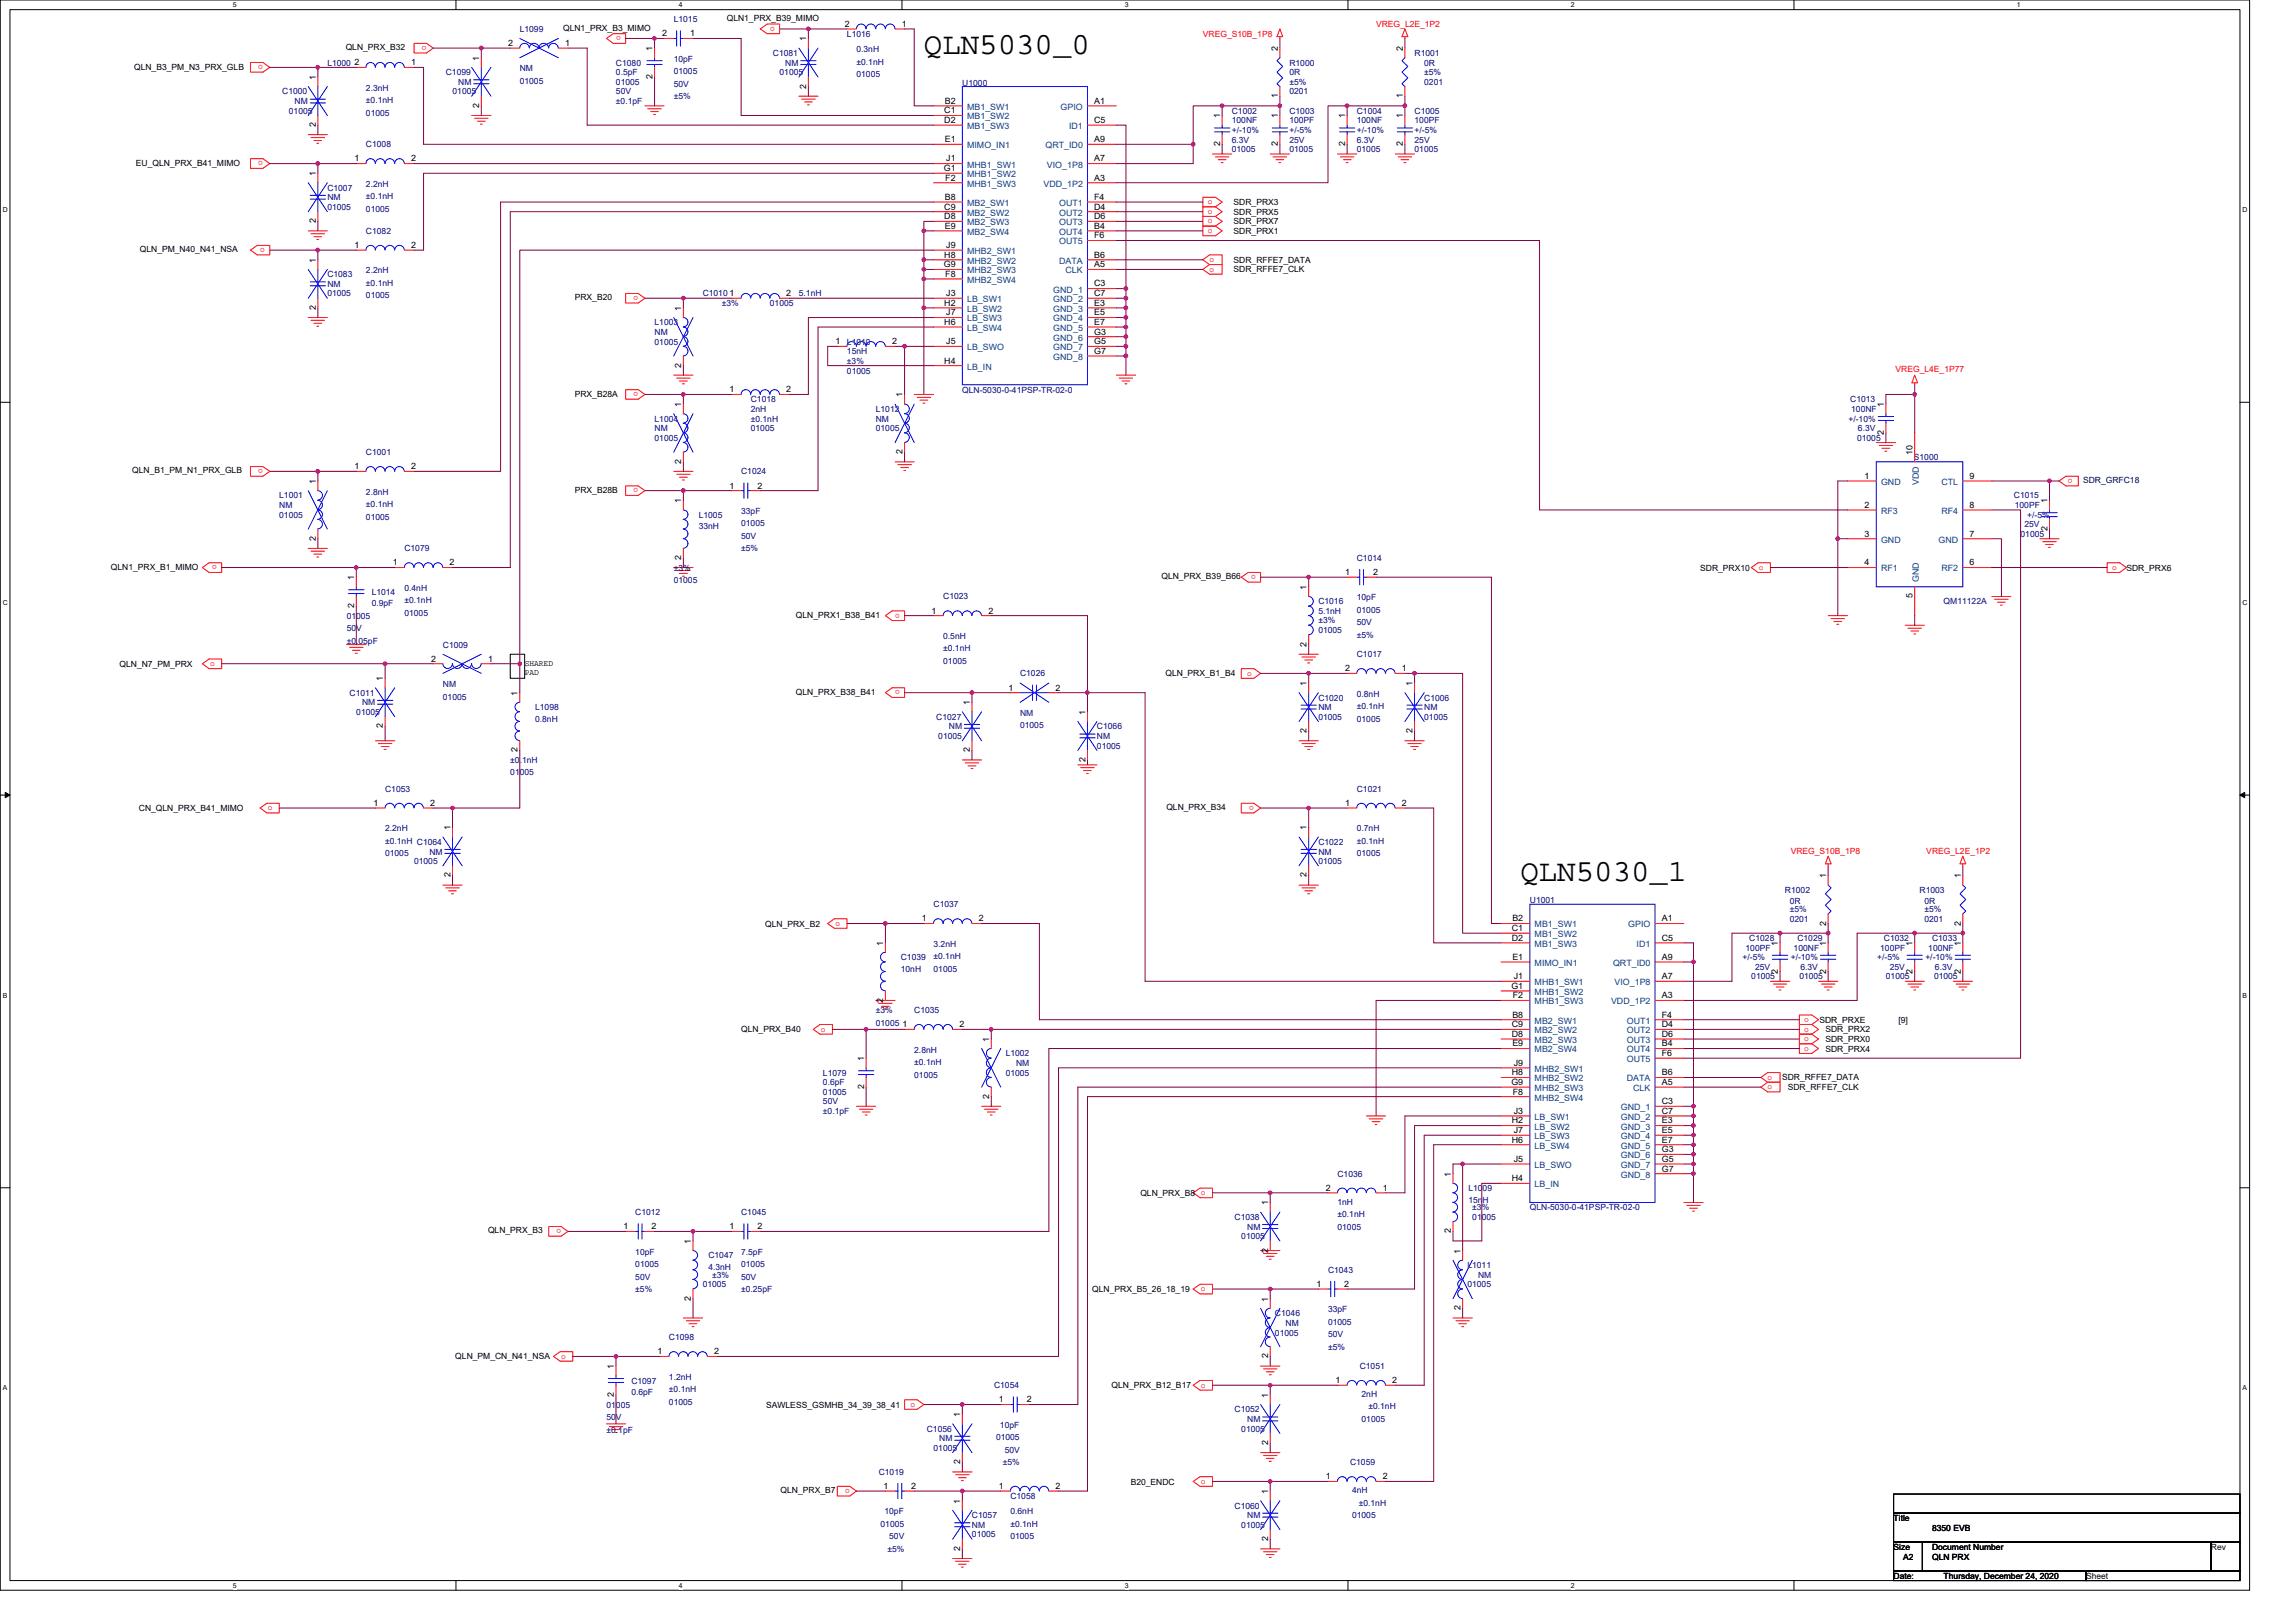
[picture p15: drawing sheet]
<svg xmlns="http://www.w3.org/2000/svg" width="297mm" height="210mm" viewBox="0 0 297 210" stroke-linecap="round" stroke-linejoin="round" font-family="sans-serif">
<defs><g id="words">
<g font-size="4">
<text x="119.5" y="6.9">QLN5030_0</text>
<text x="196.7" y="114">QLN5030_1</text>
</g>
<g font-size="1.1" fill="#f00">
<text x="55.2" y="5.9" transform="rotate(180 55.2 5.9)">o</text>
<text x="80.3" y="4.7" transform="rotate(180 80.3 4.7)">o</text>
<text x="100.2" y="3.5" transform="rotate(180 100.2 3.5)">o</text>
<text x="155.6" y="4.8">VREG_S10B_1P8</text>
<text x="178" y="3.5">VREG_L2E_1P2</text>
<text x="34" y="8.4" transform="rotate(180 34 8.4)">o</text>
<text x="34" y="20.9" transform="rotate(180 34 20.9)">o</text>
<text x="156.2" y="26.4">o</text>
<text x="156.2" y="27.7">o</text>
<text x="156.2" y="28.9">o</text>
<text x="34.3" y="32.1" transform="rotate(180 34.3 32.1)">o</text>
<text x="156.2" y="30.2">o</text>
<text x="156.5" y="35.1">o</text>
<text x="156.5" y="33.9">o</text>
<text x="82.6" y="38.3" transform="rotate(180 82.6 38.3)">o</text>
<text x="82.6" y="50.7" transform="rotate(180 82.6 50.7)">o</text>
<text x="245.2" y="48.1">VREG_L4E_1P77</text>
<text x="34" y="60.7" transform="rotate(180 34 60.7)">o</text>
<text x="82.6" y="63.2" transform="rotate(180 82.6 63.2)">o</text>
<text x="268.1" y="62" transform="rotate(180 268.1 62)">o</text>
<text x="28" y="73.2" transform="rotate(180 28 73.2)">o</text>
<text x="162.5" y="74.4" transform="rotate(180 162.5 74.4)">o</text>
<text x="227.6" y="73.7">o</text>
<text x="273.2" y="73.7">o</text>
<text x="116.4" y="79.4" transform="rotate(180 116.4 79.4)">o</text>
<text x="27.2" y="86.2">o</text>
<text x="116.4" y="89.3" transform="rotate(180 116.4 89.3)">o</text>
<text x="161.4" y="87.4">o</text>
<text x="34.6" y="104.8">o</text>
<text x="162.2" y="104.3" transform="rotate(180 162.2 104.3)">o</text>
<text x="231.7" y="110.6">VREG_S10B_1P8</text>
<text x="249.2" y="110.6">VREG_L2E_1P2</text>
<text x="108.1" y="119.8">o</text>
<text x="106.2" y="133.5">o</text>
<text x="233.4" y="134.7">o</text>
<text x="233.4" y="133.5">o</text>
<text x="233.4" y="136">o</text>
<text x="233.4" y="132.2">o</text>
<text x="228.7" y="140.9">o</text>
<text x="228.7" y="139.7">o</text>
<text x="72.6" y="159" transform="rotate(180 72.6 159)">o</text>
<text x="155.4" y="167.1">o</text>
<text x="72.6" y="175.8">o</text>
<text x="155.4" y="179.5">o</text>
<text x="117.8" y="182">o</text>
<text x="155.4" y="192">o</text>
<text x="109.9" y="192.6" transform="rotate(180 109.9 192.6)">o</text>
</g>
<g font-size="1.1">
<text x="65.7" y="5.9">2</text>
<text x="72.9" y="4">QLN1_PRX_B3_MIMO</text>
<text x="73.1" y="5.9">1</text>
<text x="85.7" y="4.7">2</text>
<text x="89.3" y="4.7">1</text>
<text x="94" y="2.8">QLN1_PRX_B39_MIMO</text>
<text x="104.3" y="5.4" transform="rotate(-90 104.3 5.4)">1</text>
<text x="109.3" y="3.5">2</text>
<text x="116.7" y="3.5">1</text>
<text x="17.4" y="9">QLN_B3_PM_N3_PRX_GLB</text>
<text x="40.8" y="10.3" transform="rotate(-90 40.8 10.3)">1</text>
<text x="44.7" y="6.5">QLN_PRX_B32</text>
<text x="45.8" y="8.4">2</text>
<text x="53.2" y="8.4">1</text>
<text x="62" y="7.9" transform="rotate(-90 62 7.9)">1</text>
<text x="84.4" y="10.2" transform="rotate(-90 84.4 10.2)">2</text>
<text x="84.4" y="6.6" transform="rotate(-90 84.4 6.6)">1</text>
<text x="104.3" y="11.5" transform="rotate(-90 104.3 11.5)">2</text>
<text x="165.3" y="6.6" transform="rotate(-90 165.3 6.6)">2</text>
<text x="181.5" y="6.6" transform="rotate(-90 181.5 6.6)">2</text>
<text x="40.8" y="16.4" transform="rotate(-90 40.8 16.4)">2</text>
<text x="62" y="13.9" transform="rotate(-90 62 13.9)">2</text>
<text x="122.2" y="14.7">C1</text>
<text x="122.2" y="15.9">D2</text>
<text x="122.2" y="13.4">B2</text>
<text x="141.6" y="15.9">C5</text>
<text x="141.6" y="13.4">A1</text>
<text x="157.8" y="15.3" transform="rotate(-90 157.8 15.3)">1</text>
<text x="165.3" y="15.3" transform="rotate(-90 165.3 15.3)">1</text>
<text x="165.3" y="12.7" transform="rotate(-90 165.3 12.7)">1</text>
<text x="174" y="15.3" transform="rotate(-90 174 15.3)">1</text>
<text x="181.5" y="15.3" transform="rotate(-90 181.5 15.3)">1</text>
<text x="181.5" y="12.7" transform="rotate(-90 181.5 12.7)">1</text>
<text x="17.6" y="21.4">EU_QLN_PRX_B41_MIMO</text>
<text x="40.8" y="22.8" transform="rotate(-90 40.8 22.8)">1</text>
<text x="45.8" y="20.9">1</text>
<text x="53.2" y="20.9">2</text>
<text x="122.1" y="22.1">G1</text>
<text x="122.2" y="18.4">E1</text>
<text x="122.3" y="23.4">F2</text>
<text x="122.4" y="20.9">J1</text>
<text x="141.6" y="20.9">A7</text>
<text x="141.6" y="18.4">A9</text>
<text x="141.6" y="23.4">A3</text>
<text x="157.8" y="18.9" transform="rotate(-90 157.8 18.9)">2</text>
<text x="165.3" y="18.9" transform="rotate(-90 165.3 18.9)">2</text>
<text x="174" y="18.9" transform="rotate(-90 174 18.9)">2</text>
<text x="181.5" y="18.9" transform="rotate(-90 181.5 18.9)">2</text>
<text x="40.8" y="28.9" transform="rotate(-90 40.8 28.9)">2</text>
<text x="122.2" y="27.1">C9</text>
<text x="122.2" y="28.4">D8</text>
<text x="122.2" y="25.9">B8</text>
<text x="122.2" y="29.6">E9</text>
<text x="141.6" y="25.9">F4</text>
<text x="141.6" y="27.1">D4</text>
<text x="141.6" y="28.4">D6</text>
<text x="141.6" y="29.6">B4</text>
<text x="159.6" y="26.5">SDR_PRX3</text>
<text x="159.6" y="27.8">SDR_PRX5</text>
<text x="159.6" y="29">SDR_PRX7</text>
<text x="18.1" y="32.6">QLN_PM_N40_N41_NSA</text>
<text x="40.8" y="34" transform="rotate(-90 40.8 34)">1</text>
<text x="45.8" y="32.1">1</text>
<text x="53.2" y="32.1">2</text>
<text x="122.1" y="34.6">G9</text>
<text x="122.2" y="33.3">H8</text>
<text x="122.3" y="35.8">F8</text>
<text x="122.4" y="32.1">J9</text>
<text x="141.6" y="30.8">F6</text>
<text x="141.6" y="33.3">B6</text>
<text x="141.6" y="34.6">A5</text>
<text x="159.6" y="35.2">SDR_RFFE7_CLK</text>
<text x="159.6" y="34">SDR_RFFE7_DATA</text>
<text x="159.6" y="30.3">SDR_PRX1</text>
<text x="40.8" y="40.1" transform="rotate(-90 40.8 40.1)">2</text>
<text x="74.4" y="38.9">PRX_B20</text>
<text x="88.1" y="40.2" transform="rotate(-90 88.1 40.2)">1</text>
<text x="94.4" y="38.3">1</text>
<text x="101.7" y="38.3">2</text>
<text x="122.2" y="39.6">H2</text>
<text x="122.4" y="38.3">J3</text>
<text x="122.4" y="40.8">J7</text>
<text x="141.6" y="37.1">C3</text>
<text x="141.6" y="38.3">C7</text>
<text x="141.6" y="39.6">E3</text>
<text x="141.6" y="40.8">E5</text>
<text x="88.1" y="47.6" transform="rotate(-90 88.1 47.6)">2</text>
<text x="108.1" y="44.5">1</text>
<text x="115.4" y="44.5">2</text>
<text x="122.2" y="42">H6</text>
<text x="122.2" y="47">H4</text>
<text x="122.4" y="44.5">J5</text>
<text x="141.6" y="42">E7</text>
<text x="141.6" y="43.3">G3</text>
<text x="141.6" y="44.5">G5</text>
<text x="141.6" y="45.8">G7</text>
<text x="74.4" y="51.3">PRX_B28A</text>
<text x="88.1" y="52.7" transform="rotate(-90 88.1 52.7)">1</text>
<text x="94.4" y="50.8">1</text>
<text x="101.7" y="50.8">2</text>
<text x="116.8" y="51.4" transform="rotate(-90 116.8 51.4)">1</text>
<text x="243.7" y="52.7" transform="rotate(-90 243.7 52.7)">1</text>
<text x="116.8" y="58.8" transform="rotate(-90 116.8 58.8)">2</text>
<text x="243.7" y="56.3" transform="rotate(-90 243.7 56.3)">2</text>
<text x="247.4" y="58.9" transform="rotate(-90 247.4 58.9)">10</text>
<text x="17.1" y="61.3">QLN_B1_PM_N1_PRX_GLB</text>
<text x="40.8" y="62.6" transform="rotate(-90 40.8 62.6)">1</text>
<text x="45.8" y="60.7">1</text>
<text x="53.2" y="60.7">2</text>
<text x="74.4" y="63.8">PRX_B28B</text>
<text x="88.1" y="65.1" transform="rotate(-90 88.1 65.1)">1</text>
<text x="88.1" y="60" transform="rotate(-90 88.1 60)">2</text>
<text x="94.4" y="63.2">1</text>
<text x="98" y="63.2">2</text>
<text x="241.2" y="62">1</text>
<text x="241.2" y="65.7">2</text>
<text x="254.8" y="65.7">8</text>
<text x="254.8" y="62">9</text>
<text x="264.9" y="65.1" transform="rotate(-90 264.9 65.1)">1</text>
<text x="40.8" y="70" transform="rotate(-90 40.8 70)">2</text>
<text x="241.2" y="69.4">3</text>
<text x="254.8" y="69.4">7</text>
<text x="264.9" y="68.7" transform="rotate(-90 264.9 68.7)">2</text>
<text x="14.3" y="73.7">QLN1_PRX_B1_MIMO</text>
<text x="45.8" y="75.1" transform="rotate(-90 45.8 75.1)">1</text>
<text x="50.8" y="73.2">1</text>
<text x="58.2" y="73.2">2</text>
<text x="88.1" y="72.5" transform="rotate(-90 88.1 72.5)">2</text>
<text x="150.3" y="75">QLN_PRX_B39_B66</text>
<text x="169" y="76.3" transform="rotate(-90 169 76.3)">1</text>
<text x="174" y="74.4">1</text>
<text x="177.6" y="74.4">2</text>
<text x="220" y="73.8">SDR_PRX10</text>
<text x="241.2" y="73.2">4</text>
<text x="247.4" y="77.4" transform="rotate(-90 247.4 77.4)">5</text>
<text x="254.8" y="73.2">6</text>
<text x="275.1" y="73.8">SDR_PRX6</text>
<text x="45.8" y="78.7" transform="rotate(-90 45.8 78.7)">2</text>
<text x="103" y="79.9">QLN_PRX1_B38_B41</text>
<text x="120.5" y="79.4">1</text>
<text x="127.9" y="79.4">2</text>
<text x="169" y="83.7" transform="rotate(-90 169 83.7)">2</text>
<text x="15.5" y="86.3">QLN_N7_PM_PRX</text>
<text x="49.5" y="88.1" transform="rotate(-90 49.5 88.1)">1</text>
<text x="55.8" y="85.6">2</text>
<text x="63.1" y="85.6">1</text>
<text x="67.9" y="86.2">SHARED</text>
<text x="67.9" y="87.3">PAD</text>
<text x="103" y="89.9">QLN_PRX_B38_B41</text>
<text x="130.5" y="89.3">1</text>
<text x="136.6" y="89.3">2</text>
<text x="150.8" y="87.4">QLN_PRX_B1_B4</text>
<text x="169" y="88.8" transform="rotate(-90 169 88.8)">1</text>
<text x="174" y="86.8">2</text>
<text x="181.4" y="86.8">1</text>
<text x="182.7" y="88.8" transform="rotate(-90 182.7 88.8)">1</text>
<text x="49.5" y="94.2" transform="rotate(-90 49.5 94.2)">2</text>
<text x="67" y="90" transform="rotate(-90 67 90)">1</text>
<text x="125.5" y="91.2" transform="rotate(-90 125.5 91.2)">1</text>
<text x="140.4" y="92.5" transform="rotate(-90 140.4 92.5)">1</text>
<text x="169" y="94.8" transform="rotate(-90 169 94.8)">2</text>
<text x="182.7" y="94.8" transform="rotate(-90 182.7 94.8)">2</text>
<text x="67" y="97.3" transform="rotate(-90 67 97.3)">2</text>
<text x="125.5" y="97.3" transform="rotate(-90 125.5 97.3)">2</text>
<text x="140.4" y="98.6" transform="rotate(-90 140.4 98.6)">2</text>
<text x="18" y="104.9">CN_QLN_PRX_B41_MIMO</text>
<text x="48.3" y="104.3">1</text>
<text x="55.7" y="104.3">2</text>
<text x="58.3" y="107.4" transform="rotate(-90 58.3 107.4)">1</text>
<text x="150.9" y="104.8">QLN_PRX_B34</text>
<text x="169" y="107.4" transform="rotate(-90 169 107.4)">1</text>
<text x="174" y="104.3">1</text>
<text x="181.4" y="104.3">2</text>
<text x="58.3" y="113.5" transform="rotate(-90 58.3 113.5)">2</text>
<text x="169" y="113.5" transform="rotate(-90 169 113.5)">2</text>
<text x="236.2" y="113.6" transform="rotate(-90 236.2 113.6)">1</text>
<text x="253.7" y="113.6" transform="rotate(-90 253.7 113.6)">1</text>
<text x="99" y="119.9">QLN_PRX_B2</text>
<text x="119.3" y="119.2">1</text>
<text x="126.6" y="119.2">2</text>
<text x="195.7" y="119.2">B2</text>
<text x="215" y="119.2">A1</text>
<text x="236.2" y="119.7" transform="rotate(-90 236.2 119.7)">2</text>
<text x="253.7" y="119.7" transform="rotate(-90 253.7 119.7)">2</text>
<text x="114.3" y="122.3" transform="rotate(-90 114.3 122.3)">1</text>
<text x="195.6" y="120.5">C1</text>
<text x="195.6" y="121.7">D2</text>
<text x="195.7" y="124.2">E1</text>
<text x="215" y="124.2">A9</text>
<text x="215" y="121.7">C5</text>
<text x="230" y="126" transform="rotate(-90 230 126)">2</text>
<text x="230" y="122.3" transform="rotate(-90 230 122.3)">1</text>
<text x="236.2" y="126" transform="rotate(-90 236.2 126)">2</text>
<text x="236.2" y="122.3" transform="rotate(-90 236.2 122.3)">1</text>
<text x="247.4" y="126" transform="rotate(-90 247.4 126)">2</text>
<text x="247.4" y="122.3" transform="rotate(-90 247.4 122.3)">1</text>
<text x="253.7" y="126" transform="rotate(-90 253.7 126)">2</text>
<text x="253.7" y="122.3" transform="rotate(-90 253.7 122.3)">1</text>
<text x="114.3" y="129.7" transform="rotate(-90 114.3 129.7)">2</text>
<text x="195.5" y="127.9">G1</text>
<text x="195.7" y="131.7">B8</text>
<text x="195.7" y="129.2">F2</text>
<text x="195.9" y="126.7">J1</text>
<text x="215" y="131.7">F4</text>
<text x="215" y="126.7">A7</text>
<text x="215" y="129.2">A3</text>
<text x="95.9" y="133.6">QLN_PRX_B40</text>
<text x="111.8" y="137.3" transform="rotate(-90 111.8 137.3)">1</text>
<text x="116.8" y="132.9">1</text>
<text x="124.1" y="132.9">2</text>
<text x="128" y="134.8" transform="rotate(-90 128 134.8)">1</text>
<text x="195.6" y="132.9">C9</text>
<text x="195.6" y="134.2">D8</text>
<text x="195.7" y="135.4">E9</text>
<text x="195.9" y="137.9">J9</text>
<text x="215" y="132.9">D4</text>
<text x="215" y="134.2">D6</text>
<text x="215" y="135.4">B4</text>
<text x="215" y="136.6">F6</text>
<text x="235.4" y="132.3">SDR_PRXE</text>
<text x="236.2" y="134.8">SDR_PRX0</text>
<text x="236.2" y="133.6">SDR_PRX2</text>
<text x="236.2" y="136.1">SDR_PRX4</text>
<text x="245.6" y="132.3">[9]</text>
<text x="111.8" y="140.9" transform="rotate(-90 111.8 140.9)">2</text>
<text x="128" y="142.2" transform="rotate(-90 128 142.2)">2</text>
<text x="195.5" y="140.4">G9</text>
<text x="195.6" y="139.1">H8</text>
<text x="195.7" y="141.6">F8</text>
<text x="215" y="139.1">B6</text>
<text x="215" y="142.9">C3</text>
<text x="215" y="140.4">A5</text>
<text x="230.5" y="139.8">SDR_RFFE7_DATA</text>
<text x="231.3" y="141">SDR_RFFE7_CLK</text>
<text x="195.6" y="145.4">H2</text>
<text x="195.6" y="147.8">H6</text>
<text x="195.9" y="144.1">J3</text>
<text x="195.9" y="146.6">J7</text>
<text x="215" y="144.1">C7</text>
<text x="215" y="145.4">E3</text>
<text x="215" y="146.6">E5</text>
<text x="215" y="147.8">E7</text>
<text x="215" y="149.1">G3</text>
<text x="147.5" y="154.7">QLN_PRX_B8 o</text>
<text x="164.1" y="156" transform="rotate(-90 164.1 156)">1</text>
<text x="171.5" y="154.1">2</text>
<text x="178.9" y="154.1">1</text>
<text x="187.7" y="152.2" transform="rotate(-90 187.7 152.2)">1</text>
<text x="195.6" y="152.8">H4</text>
<text x="195.9" y="150.3">J5</text>
<text x="215" y="150.3">G5</text>
<text x="215" y="151.6">G7</text>
<text x="63.1" y="159.6">QLN_PRX_B3</text>
<text x="80.7" y="159">1</text>
<text x="84.3" y="159">2</text>
<text x="89.4" y="160.9" transform="rotate(-90 89.4 160.9)">1</text>
<text x="94.4" y="159">1</text>
<text x="98" y="159">2</text>
<text x="187.7" y="159.6" transform="rotate(-90 187.7 159.6)">2</text>
<text x="141.3" y="167.2">QLN_PRX_B5_26_18_19</text>
<text x="164.1" y="162.1" transform="rotate(-90 164.1 162.1)">2</text>
<text x="170.3" y="166.5">1</text>
<text x="173.9" y="166.5">2</text>
<text x="189" y="162.2" transform="rotate(-90 189 162.2)">1</text>
<text x="89.4" y="168.3" transform="rotate(-90 89.4 168.3)">2</text>
<text x="164.1" y="168.4" transform="rotate(-90 164.1 168.4)">1</text>
<text x="189" y="169.5" transform="rotate(-90 189 169.5)">2</text>
<text x="58.9" y="175.8">QLN_PM_CN_N41_NSA</text>
<text x="79.4" y="177.1" transform="rotate(-90 79.4 177.1)">1</text>
<text x="85" y="175.2">1</text>
<text x="92.4" y="175.2">2</text>
<text x="143.8" y="179.6">QLN_PRX_B12_B17</text>
<text x="164.1" y="175.7" transform="rotate(-90 164.1 175.7)">2</text>
<text x="172.8" y="178.9">1</text>
<text x="180.1" y="178.9">2</text>
<text x="79.4" y="180.7" transform="rotate(-90 79.4 180.7)">2</text>
<text x="99.1" y="182.1">SAWLESS_GSMHB_34_39_38_41</text>
<text x="124.2" y="183.3" transform="rotate(-90 124.2 183.3)">1</text>
<text x="129.2" y="181.4">1</text>
<text x="132.8" y="181.4">2</text>
<text x="164.1" y="180.8" transform="rotate(-90 164.1 180.8)">1</text>
<text x="124.2" y="189.4" transform="rotate(-90 124.2 189.4)">2</text>
<text x="164.1" y="186.9" transform="rotate(-90 164.1 186.9)">2</text>
<text x="171.5" y="191.4">1</text>
<text x="178.9" y="191.4">2</text>
<text x="101" y="193.2">QLN_PRX_B7</text>
<text x="114.3" y="192.6">1</text>
<text x="117.9" y="192.6">2</text>
<text x="124.2" y="194.5" transform="rotate(-90 124.2 194.5)">1</text>
<text x="129.2" y="192.6">1</text>
<text x="136.6" y="192.6">2</text>
<text x="146.3" y="192.1">B20_ENDC</text>
<text x="164.1" y="193.3" transform="rotate(-90 164.1 193.3)">1</text>
<text x="245" y="196.8">Title</text>
<text x="124.2" y="200.6" transform="rotate(-90 124.2 200.6)">2</text>
<text x="164.1" y="199.4" transform="rotate(-90 164.1 199.4)">2</text>
<text x="245" y="200.5">Size</text>
<text x="246.2" y="201.8">A2</text>
<text x="250" y="200.5">Document Number</text>
<text x="250" y="201.8">QLN PRX</text>
<text x="250" y="198">8350 EVB</text>
<text x="286" y="200.5">Rev</text>
<text x="245" y="204.3">Date:</text>
<text x="251.5" y="204.3">Thursday, December 24, 2020</text>
<text x="269.9" y="204.3">Sheet</text>
</g>
<g font-size="1.1" fill="#000080">
<text x="67.2" y="4.1">L1099</text>
<text x="87.2" y="2.9">L1015</text>
<text x="109.6" y="4.8">L1016</text>
<text x="42.4" y="8.5">L1000</text>
<text x="47.3" y="11.7">2.3nH</text>
<text x="57.7" y="9.7">C1099</text>
<text x="59.3" y="11">NM</text>
<text x="67.2" y="9.2">NM</text>
<text x="67.2" y="10.9">01005</text>
<text x="79.7" y="8.5">C1080</text>
<text x="79.7" y="9.7">0.5pF</text>
<text x="79.7" y="11">01005</text>
<text x="87.2" y="8">10pF</text>
<text x="87.2" y="9.6">01005</text>
<text x="87.2" y="11.2">50V</text>
<text x="100" y="7.2">C1081</text>
<text x="100.9" y="9.7">01005</text>
<text x="101.6" y="8.5">NM</text>
<text x="110.8" y="6.8">0.3nH</text>
<text x="110.8" y="8.4">±0.1nH</text>
<text x="110.8" y="10">01005</text>
<text x="124.5" y="11.1">U1000</text>
<text x="166.8" y="8.5">R1000</text>
<text x="166.8" y="9.7">0R</text>
<text x="166.8" y="11">±5%</text>
<text x="183" y="7.2">R1001</text>
<text x="184.3" y="8.5">0R</text>
<text x="184.3" y="9.7">±5%</text>
<text x="184.3" y="11">0201</text>
<text x="36.5" y="12.2">C1000</text>
<text x="37.4" y="14.7">01005</text>
<text x="38.1" y="13.5">NM</text>
<text x="47.3" y="13.3">±0.1nH</text>
<text x="47.3" y="15">01005</text>
<text x="58.5" y="12.2">01005</text>
<text x="79.7" y="12.2">50V</text>
<text x="79.7" y="13.5">±0.1pF</text>
<text x="87.2" y="12.8">±5%</text>
<text x="159.4" y="14.7">C1002</text>
<text x="159.4" y="16">100NF</text>
<text x="159.4" y="17.2">+/-10%</text>
<text x="166.8" y="12.2">0201</text>
<text x="166.8" y="14.7">C1003</text>
<text x="166.8" y="16">100PF</text>
<text x="166.8" y="17.2">+/-5%</text>
<text x="175.5" y="14.7">C1004</text>
<text x="175.5" y="16">100NF</text>
<text x="175.5" y="17.2">+/-10%</text>
<text x="183" y="14.7">C1005</text>
<text x="183" y="16">100PF</text>
<text x="183" y="17.2">+/-5%</text>
<text x="47.3" y="19.1">C1008</text>
<text x="159.4" y="19.7">01005</text>
<text x="159.4" y="18.4">6.3V</text>
<text x="166.8" y="19.7">01005</text>
<text x="166.8" y="18.4">25V</text>
<text x="175.5" y="19.7">01005</text>
<text x="175.5" y="18.4">6.3V</text>
<text x="183" y="19.7">01005</text>
<text x="183" y="18.4">25V</text>
<text x="42.4" y="24.7">C1007</text>
<text x="42.4" y="25.9">NM</text>
<text x="42.4" y="27.2">01005</text>
<text x="47.3" y="24.2">2.2nH</text>
<text x="47.3" y="25.8">±0.1nH</text>
<text x="47.3" y="27.4">01005</text>
<text x="42.4" y="35.9">C1083</text>
<text x="47.3" y="30.3">C1082</text>
<text x="47.3" y="35.4">2.2nH</text>
<text x="42.4" y="37.1">NM</text>
<text x="42.4" y="38.4">01005</text>
<text x="47.3" y="37">±0.1nH</text>
<text x="47.3" y="38.6">01005</text>
<text x="90.9" y="38.4">C1010</text>
<text x="93.4" y="39.6">±3%</text>
<text x="99.6" y="39.6">01005</text>
<text x="103.4" y="38.4">5.1nH</text>
<text x="84.7" y="42.1">L1003</text>
<text x="84.7" y="43.3">NM</text>
<text x="84.7" y="44.6">01005</text>
<text x="109.6" y="44.6">L1010</text>
<text x="109.6" y="45.8">15nH</text>
<text x="109.6" y="47.1">±3%</text>
<text x="97.1" y="52">C1018</text>
<text x="97.1" y="53.3">2nH</text>
<text x="109.6" y="48.3">01005</text>
<text x="113.3" y="53.3">L1012</text>
<text x="124.5" y="50.8">QLN-5030-0-41PSP-TR-02-0</text>
<text x="239.4" y="52">C1013</text>
<text x="239.5" y="53.3">100NF</text>
<text x="47.3" y="58.9">C1001</text>
<text x="84.7" y="54.5">L1004</text>
<text x="84.7" y="55.8">NM</text>
<text x="84.7" y="57">01005</text>
<text x="97.1" y="54.5">±0.1nH</text>
<text x="97.1" y="55.8">01005</text>
<text x="113.3" y="54.5">NM</text>
<text x="113.3" y="55.8">01005</text>
<text x="239.1" y="54.5">+/-10%</text>
<text x="240.3" y="57">01005</text>
<text x="240.4" y="55.8">6.3V</text>
<text x="247.6" y="59.5">S1000</text>
<text x="36.1" y="64.5">L1001</text>
<text x="36.1" y="65.7">NM</text>
<text x="47.3" y="64">2.8nH</text>
<text x="47.3" y="65.6">±0.1nH</text>
<text x="95.9" y="61.4">C1024</text>
<text x="260.5" y="64.5">C1015</text>
<text x="260.7" y="65.7">100PF</text>
<text x="36.1" y="67">01005</text>
<text x="47.3" y="67.2">01005</text>
<text x="52.3" y="71.3">C1079</text>
<text x="90.4" y="67">L1005</text>
<text x="90.4" y="68.5">33nH</text>
<text x="95.9" y="66.5">33pF</text>
<text x="95.9" y="68.1">01005</text>
<text x="95.9" y="69.7">50V</text>
<text x="95.9" y="71.3">±5%</text>
<text x="261.4" y="69.5">01005</text>
<text x="261.9" y="68.2">25V</text>
<text x="262.3" y="67">+/-5%</text>
<text x="48.1" y="76.9">L1014</text>
<text x="52.3" y="76.4">0.4nH</text>
<text x="87.2" y="73.8">±3%</text>
<text x="87.2" y="75.4">01005</text>
<text x="122" y="77.6">C1023</text>
<text x="175.5" y="72.6">C1014</text>
<text x="175.5" y="77.7">10pF</text>
<text x="44.8" y="80.1">01005</text>
<text x="44.8" y="81.7">50V</text>
<text x="44.8" y="83.3">±0.05pF</text>
<text x="48.1" y="78.4">0.9pF</text>
<text x="52.3" y="78.1">±0.1nH</text>
<text x="52.3" y="79.7">01005</text>
<text x="57.3" y="83.8">C1009</text>
<text x="122" y="82.7">0.5nH</text>
<text x="170.6" y="78.2">C1016</text>
<text x="170.6" y="79.4">5.1nH</text>
<text x="170.6" y="80.7">±3%</text>
<text x="170.6" y="81.9">01005</text>
<text x="175.5" y="79.3">01005</text>
<text x="175.5" y="80.9">50V</text>
<text x="175.5" y="82.6">±5%</text>
<text x="251.5" y="78.2">QM11122A</text>
<text x="57.3" y="88.9">NM</text>
<text x="122" y="84.3">±0.1nH</text>
<text x="122" y="85.9">01005</text>
<text x="132" y="87.5">C1026</text>
<text x="175.5" y="85">C1017</text>
<text x="45.2" y="90">C1011</text>
<text x="46.1" y="92.5">01005</text>
<text x="46.8" y="91.2">NM</text>
<text x="57.3" y="90.5">01005</text>
<text x="69.2" y="91.9">L1098</text>
<text x="69.2" y="93.4">0.8nH</text>
<text x="121.1" y="93.1">C1027</text>
<text x="121.4" y="95.6">01005</text>
<text x="122.8" y="94.4">NM</text>
<text x="132" y="92.6">NM</text>
<text x="132" y="94.2">01005</text>
<text x="141.9" y="94.4">C1066</text>
<text x="141.9" y="95.6">NM</text>
<text x="170.6" y="90.6">C1020</text>
<text x="170.6" y="91.9">NM</text>
<text x="170.6" y="93.1">01005</text>
<text x="175.5" y="90.1">0.8nH</text>
<text x="175.5" y="91.8">±0.1nH</text>
<text x="175.5" y="93.4">01005</text>
<text x="184.3" y="90.6">C1006</text>
<text x="184.3" y="91.9">NM</text>
<text x="184.3" y="93.1">01005</text>
<text x="66" y="98.7">±0.1nH</text>
<text x="66" y="100.3">01005</text>
<text x="141.9" y="96.9">01005</text>
<text x="49.8" y="102.4">C1053</text>
<text x="49.8" y="107.5">2.2nH</text>
<text x="175.5" y="102.4">C1021</text>
<text x="175.5" y="107.5">0.7nH</text>
<text x="49.8" y="109.2">±0.1nH C1064</text>
<text x="49.8" y="110.8">01005</text>
<text x="53.6" y="111.8">01005</text>
<text x="55.6" y="110.6">NM</text>
<text x="170.6" y="109.3">C1022</text>
<text x="170.6" y="110.6">NM</text>
<text x="170.6" y="111.8">01005</text>
<text x="175.5" y="109.2">±0.1nH</text>
<text x="175.5" y="110.8">01005</text>
<text x="120.8" y="117.4">C1037</text>
<text x="197.9" y="116.9">U1001</text>
<text x="230.9" y="115.5">R1002</text>
<text x="231.5" y="117">0R</text>
<text x="231.5" y="118">±5%</text>
<text x="231.5" y="119.3">0201</text>
<text x="248.3" y="115.5">R1003</text>
<text x="249" y="117">0R</text>
<text x="249" y="118">±5%</text>
<text x="249" y="119.3">0201</text>
<text x="116.5" y="124.2">C1039</text>
<text x="116.5" y="125.7">10nH</text>
<text x="120.8" y="122.5">3.2nH</text>
<text x="120.8" y="124.1">±0.1nH</text>
<text x="120.8" y="125.7">01005</text>
<text x="225.4" y="124.2">+/-5%</text>
<text x="225.8" y="123">100PF</text>
<text x="226.3" y="121.8">C1028</text>
<text x="227.1" y="125.5">25V</text>
<text x="231.7" y="124.2">+/-10%</text>
<text x="232" y="123">100NF</text>
<text x="232.5" y="121.8">C1029</text>
<text x="232.9" y="125.5">6.3V</text>
<text x="242.9" y="124.2">+/-5%</text>
<text x="243.2" y="123">100PF</text>
<text x="243.7" y="121.8">C1032</text>
<text x="244.5" y="125.5">25V</text>
<text x="249.1" y="124.2">+/-10%</text>
<text x="249.5" y="123">100NF</text>
<text x="250" y="121.8">C1033</text>
<text x="250.3" y="125.5">6.3V</text>
<text x="113.3" y="131.1">±3%</text>
<text x="118.3" y="131.1">C1035</text>
<text x="226.6" y="126.7">01005</text>
<text x="232.8" y="126.7">01005</text>
<text x="244" y="126.7">01005</text>
<text x="250.2" y="126.7">01005</text>
<text x="113.3" y="132.7">01005</text>
<text x="118.3" y="136.2">2.8nH</text>
<text x="118.3" y="137.8">±0.1nH</text>
<text x="130.1" y="136.7">L1002</text>
<text x="131.5" y="137.9">NM</text>
<text x="106.5" y="139.2">L1079</text>
<text x="106.5" y="140.4">0.6pF</text>
<text x="106.5" y="141.7">01005</text>
<text x="106.5" y="142.9">50V</text>
<text x="118.3" y="139.4">01005</text>
<text x="130.1" y="139.2">01005</text>
<text x="106.5" y="144.1">±0.1pF</text>
<text x="173" y="152.2">C1036</text>
<text x="173" y="155.9">1nH</text>
<text x="190" y="154.1">L1009</text>
<text x="190" y="155.6">15nH</text>
<text x="82.2" y="157.2">C1012</text>
<text x="95.9" y="157.2">C1045</text>
<text x="159.7" y="157.8">C1038</text>
<text x="160.6" y="160.3">01005</text>
<text x="161.4" y="159.1">NM</text>
<text x="173" y="157.5">±0.1nH</text>
<text x="173" y="159.1">01005</text>
<text x="190.5" y="156.6">±3%</text>
<text x="190.5" y="157.8">01005</text>
<text x="197.9" y="156.6">QLN-5030-0-41PSP-TR-02-0</text>
<text x="82.2" y="162.3">10pF</text>
<text x="82.2" y="163.9">01005</text>
<text x="82.2" y="165.6">50V</text>
<text x="82.2" y="167.2">±5%</text>
<text x="90.9" y="166.6">01005</text>
<text x="91.6" y="162.8">C1047</text>
<text x="91.6" y="164.3">4.3nH</text>
<text x="92.1" y="165.3">±3%</text>
<text x="95.9" y="162.3">7.5pF</text>
<text x="95.9" y="163.9">01005</text>
<text x="95.9" y="165.6">50V</text>
<text x="95.9" y="167.2">±0.25pF</text>
<text x="171.8" y="164.7">C1043</text>
<text x="189.8" y="164.1">L1011</text>
<text x="189.8" y="166.6">01005</text>
<text x="191.2" y="165.3">NM</text>
<text x="86.5" y="173.4">C1098</text>
<text x="164.9" y="170.3">C1046</text>
<text x="164.9" y="172.8">01005</text>
<text x="166.3" y="171.5">NM</text>
<text x="171.8" y="169.8">33pF</text>
<text x="171.8" y="171.4">01005</text>
<text x="171.8" y="173">50V</text>
<text x="81.7" y="179">C1097</text>
<text x="86.5" y="178.5">1.2nH</text>
<text x="128.6" y="179.6">C1054</text>
<text x="171.8" y="174.6">±5%</text>
<text x="175.9" y="177.1">C1051</text>
<text x="78.5" y="182.1">01005</text>
<text x="78.5" y="183.7">50V</text>
<text x="78.5" y="185.3">±0.1pF</text>
<text x="81.7" y="180.5">0.6pF</text>
<text x="86.5" y="180.1">±0.1nH</text>
<text x="86.5" y="181.7">01005</text>
<text x="119.9" y="185.2">C1056</text>
<text x="129.4" y="184.7">10pF</text>
<text x="159.7" y="182.7">C1052</text>
<text x="160.6" y="185.2">01005</text>
<text x="161.4" y="184">NM</text>
<text x="176.1" y="180.7">2nH</text>
<text x="176.1" y="184">01005</text>
<text x="177" y="182.4">±0.1nH</text>
<text x="113.7" y="190.8">C1019</text>
<text x="120.8" y="187.7">01005</text>
<text x="121.5" y="186.5">NM</text>
<text x="128.9" y="186.4">01005</text>
<text x="129.7" y="189.6">±5%</text>
<text x="130" y="188">50V</text>
<text x="174.7" y="189.6">C1059</text>
<text x="113.9" y="197.5">01005</text>
<text x="114.4" y="195.9">10pF</text>
<text x="125.7" y="196.4">C1057</text>
<text x="125.7" y="197.7">NM</text>
<text x="130.7" y="193.9">C1058</text>
<text x="130.7" y="195.9">0.6nH</text>
<text x="130.7" y="197.5">±0.1nH</text>
<text x="159.7" y="195.2">C1060</text>
<text x="160.6" y="197.7">01005</text>
<text x="161.4" y="196.4">NM</text>
<text x="174.9" y="193.2">4nH</text>
<text x="174.9" y="196.4">01005</text>
<text x="175.8" y="194.8">±0.1nH</text>
<text x="114.8" y="200.8">±5%</text>
<text x="115" y="199.2">50V</text>
<text x="125.7" y="198.9">01005</text>
<text x="130.7" y="199.2">01005</text>
</g>
<g font-size="1.1" fill="#004080">
<text x="125.1" y="14.2">MB1_SW1</text>
<text x="125.1" y="15.5">MB1_SW2</text>
<text x="125.1" y="16.7">MB1_SW3</text>
<text x="137.2" y="14.2">GPIO</text>
<text x="138.3" y="16.7">ID1</text>
<text x="125.1" y="21.7">MHB1_SW1</text>
<text x="125.1" y="22.9">MHB1_SW2</text>
<text x="125.1" y="19.2">MIMO_IN1</text>
<text x="135.3" y="19.2">QRT_ID0</text>
<text x="135.4" y="21.7">VIO_1P8</text>
<text x="125.1" y="24.2">MHB1_SW3</text>
<text x="125.1" y="26.6">MB2_SW1</text>
<text x="125.1" y="27.9">MB2_SW2</text>
<text x="125.1" y="29.1">MB2_SW3</text>
<text x="135" y="24.2">VDD_1P2</text>
<text x="137" y="26.6">OUT1</text>
<text x="137" y="27.9">OUT2</text>
<text x="137" y="29.1">OUT3</text>
<text x="125.1" y="30.4">MB2_SW4</text>
<text x="125.1" y="32.9">MHB2_SW1</text>
<text x="125.1" y="34.1">MHB2_SW2</text>
<text x="125.1" y="35.4">MHB2_SW3</text>
<text x="137" y="30.4">OUT4</text>
<text x="137" y="31.6">OUT5</text>
<text x="137" y="34.1">DATA</text>
<text x="137.9" y="35.4">CLK</text>
<text x="125.1" y="39.1">LB_SW1</text>
<text x="125.1" y="40.3">LB_SW2</text>
<text x="125.1" y="41.6">LB_SW3</text>
<text x="125.1" y="36.6">MHB2_SW4</text>
<text x="136.3" y="37.8">GND_1</text>
<text x="136.3" y="39.1">GND_2</text>
<text x="136.3" y="40.3">GND_3</text>
<text x="136.3" y="41.6">GND_4</text>
<text x="125.1" y="42.8">LB_SW4</text>
<text x="125.1" y="47.8">LB_IN</text>
<text x="125.1" y="45.3">LB_SWO</text>
<text x="136.3" y="42.8">GND_5</text>
<text x="136.3" y="44.1">GND_6</text>
<text x="136.3" y="45.3">GND_7</text>
<text x="136.3" y="46.6">GND_8</text>
<text x="243.3" y="62.7">GND</text>
<text x="248.2" y="62.8" transform="rotate(-90 248.2 62.8)">VDD</text>
<text x="251.2" y="62.7">CTL</text>
<text x="243.3" y="66.5">RF3</text>
<text x="243.3" y="70.2">GND</text>
<text x="250.8" y="70.2">GND</text>
<text x="251.2" y="66.5">RF4</text>
<text x="243.3" y="73.9">RF1</text>
<text x="248.2" y="75.3" transform="rotate(-90 248.2 75.3)">GND</text>
<text x="251.2" y="73.9">RF2</text>
<text x="198.5" y="120">MB1_SW1</text>
<text x="210.6" y="120">GPIO</text>
<text x="198.5" y="121.2">MB1_SW2</text>
<text x="198.5" y="122.5">MB1_SW3</text>
<text x="198.5" y="125">MIMO_IN1</text>
<text x="208.7" y="125">QRT_ID0</text>
<text x="211.7" y="122.5">ID1</text>
<text x="198.5" y="127.5">MHB1_SW1</text>
<text x="198.5" y="128.7">MHB1_SW2</text>
<text x="198.5" y="129.9">MHB1_SW3</text>
<text x="208.4" y="129.9">VDD_1P2</text>
<text x="208.9" y="127.5">VIO_1P8</text>
<text x="198.5" y="132.4">MB2_SW1</text>
<text x="198.5" y="133.7">MB2_SW2</text>
<text x="198.5" y="134.9">MB2_SW3</text>
<text x="198.5" y="136.2">MB2_SW4</text>
<text x="210.5" y="132.4">OUT1</text>
<text x="210.5" y="133.7">OUT2</text>
<text x="210.5" y="134.9">OUT3</text>
<text x="210.5" y="136.2">OUT4</text>
<text x="210.5" y="137.4">OUT5</text>
<text x="198.5" y="138.7">MHB2_SW1</text>
<text x="198.5" y="139.9">MHB2_SW2</text>
<text x="198.5" y="141.2">MHB2_SW3</text>
<text x="198.5" y="142.4">MHB2_SW4</text>
<text x="209.7" y="143.6">GND_1</text>
<text x="210.5" y="139.9">DATA</text>
<text x="211.3" y="141.2">CLK</text>
<text x="198.5" y="144.9">LB_SW1</text>
<text x="198.5" y="146.1">LB_SW2</text>
<text x="198.5" y="147.4">LB_SW3</text>
<text x="198.5" y="148.6">LB_SW4</text>
<text x="209.7" y="144.9">GND_2</text>
<text x="209.7" y="146.1">GND_3</text>
<text x="209.7" y="147.4">GND_4</text>
<text x="209.7" y="148.6">GND_5</text>
<text x="209.7" y="149.9">GND_6</text>
<text x="198.5" y="153.6">LB_IN</text>
<text x="198.5" y="151.1">LB_SWO</text>
<text x="209.7" y="151.1">GND_7</text>
<text x="209.7" y="152.4">GND_8</text>
</g>
<text font-size="1.1" fill="#000040" x="269.5" y="62.5">SDR_GRFC18</text>
<g font-size=".9">
<text x="30.1" y="1">5</text>
<text x="87.8" y="1">4</text>
<text x="145.5" y="1">3</text>
<text x="203.2" y="1">2</text>
<text x="260.9" y="1">1</text>
<text x=".4" y="27.5">D</text>
<text x="290.1" y="27.5">D</text>
<text x=".4" y="78.3">C</text>
<text x="290.1" y="78.3">C</text>
<text x=".4" y="129.1">B</text>
<text x="290.1" y="129.1">B</text>
<text x=".4" y="179.9">A</text>
<text x="290.1" y="179.9">A</text>
<text x="30.1" y="205.4">5</text>
<text x="87.8" y="205.4">4</text>
<text x="145.5" y="205.4">3</text>
<text x="203.2" y="205.4">2</text>
</g>
</g></defs>
<path d="M0 0h291v205.7h-291zM1.3 1.2h288.5v203.3h-288.5z" fill="none" stroke="#000" stroke-width=".13"/>
<g fill="#fff">
<path d="M30.1 .1h.5v1h-.5z"/>
<path d="M30.1 204.6h.5v1h-.5z"/>
</g>
<path d="M59 0v1.2M59 204.5v1.2" fill="none" stroke="#000" stroke-width=".13"/>
<g fill="#fff">
<path d="M87.8 .1h.5v1h-.5z"/>
<path d="M87.8 204.6h.5v1h-.5z"/>
</g>
<path d="M116.7 0v1.2M116.7 204.5v1.2" fill="none" stroke="#000" stroke-width=".13"/>
<g fill="#fff">
<path d="M145.5 .1h.5v1h-.5z"/>
<path d="M145.5 204.6h.5v1h-.5z"/>
</g>
<path d="M174.4 0v1.2M174.4 204.5v1.2" fill="none" stroke="#000" stroke-width=".13"/>
<g fill="#fff">
<path d="M203.2 .1h.5v1h-.5z"/>
<path d="M203.2 204.6h.5v1h-.5z"/>
</g>
<path d="M232.1 0v1.2M232.1 204.5v1.2" fill="none" stroke="#000" stroke-width=".13"/>
<g fill="#fff">
<path d="M260.9 .1h.5v1h-.5z"/>
<path d="M.4 26.6h.6v1h-.6z"/>
<path d="M290.1 26.6h.6v1h-.6z"/>
<path d="M.4 77.4h.6v1h-.6z"/>
<path d="M290.1 77.4h.6v1h-.6z"/>
</g>
<path d="M0 52h1.3M289.8 52h1.2" fill="none" stroke="#000" stroke-width=".13"/>
<g fill="#fff">
<path d="M.4 128.3h.5v1h-.5z"/>
<path d="M290.1 128.3h.6v1h-.6z"/>
</g>
<path d="M0 102.9h1.3M289.8 102.9h1.2" fill="none" stroke="#000" stroke-width=".13"/>
<path d="M.7 102.5l.6 .4-.6 .3zM289.8 102.9l.6-.4v.7z" fill="#000" stroke="#000" stroke-width=".13"/>
<g fill="#fff">
<path d="M.4 179.1h.5v1h-.5z"/>
<path d="M290.1 179.1h.6v1h-.6z"/>
</g>
<path d="M66 84.6h1.9v3.2h-1.9zM0 153.7h1.3M289.8 153.7h1.2M245 199.5h3.7v3.7h-3.7zM245 193.3h44.8v2.5h-44.8zM245 195.8h44.8v3.7h-44.8zM248.7 199.5h37.3v3.7h-37.3zM286 199.5h3.8v3.7h-3.8zM245 203.2h24.9v1.3h-24.9zM269.9 203.2h19.9v1.3h-19.9z" fill="none" stroke="#000" stroke-width=".13"/>
<g fill="none" stroke="#f00" stroke-width=".13">
<path d="M32.4 8.1h1.6l.9 .6-.9 .6h-1.6zM39.9 17.4h2.5M40.2 17.8h1.8M40.6 18.2h1M41 18.5h.2M41.1 10v1.2M41.1 14.9v1.3M46.1 8.7h1.2M52.3 8.7h1.3M53.6 5.6h1.6l.8 .6-.8 .7h-1.6zM61 14.9h2.5M61.4 15.3h1.7"/>
<path d="M61.8 15.7h1M62.1 16.1h.3M62.3 7.5v1.2M62.3 12.4v1.3M66 6.2h1.2M72.2 6.2h1.3M78.5 5l.8-.6h1.6v1.2h-1.6zM83.4 13.7h2.5M83.8 14.1h1.8M84.2 14.4h1M84.6 14.8h.2M84.7 6.2v1.3"/>
<path d="M84.7 8.7v1.3M85.9 5h1.3M88.4 5h1.3M98.4 3.7l.8-.6h1.7v1.3h-1.7zM103.4 12.4h2.4M103.7 12.8h1.8M104.1 13.2h1M104.5 13.6h.2M104.6 5v1.2M104.6 10v1.2M109.6 3.7h1.2M115.8 3.7h1.2"/>
<path d="M120.8 13.7h3.7M120.8 14.9h3.7M120.8 16.2h3.7M120.8 18.7h3.7M140.7 18.7h3.7M140.7 16.2h3.7M140.7 13.7h3.7M156.9 19.9h2.5M158.1 14.9v1.3M158.1 17.4v1.3M164.3 19.9h2.5M165.6 3.7l.3 1h-.7z"/>
<path d="M165.6 4.7v.3M165.6 11.2v1.2M165.6 6.2v1.3M165.6 14.9v1.3M165.6 17.4v1.3M173 19.9h2.5M174.3 14.9v1.3M174.3 17.4v1.3M180.5 19.9h2.5M181.8 3.7l.3 1h-.7zM181.8 4.7v.3M181.8 11.2v1.2"/>
<path d="M181.8 6.2v1.3M181.8 14.9v1.3M181.8 17.4v1.3M32.4 32.4l.9-.6h1.6v1.2h-1.6zM32.4 20.5h1.6l.9 .7-.9 .6h-1.6zM39.9 29.9h2.5M40.2 30.2h1.8M40.6 30.6h1M41 31h.2M41.1 22.4v1.2M41.1 27.4v1.2M41.1 33.6v1.3"/>
<path d="M41.1 38.6v1.2M46.1 32.4h1.2M46.1 21.2h1.2M52.3 32.4h1.3M52.3 21.2h1.3M80.9 38h1.7l.8 .6-.8 .6h-1.7zM88.4 39.8v1.3M94.6 38.6h1.3M100.9 38.6h1.2M120.8 38.6h3.7M120.8 39.8h3.7M120.8 21.2h3.7"/>
<path d="M120.8 22.4h3.7M120.8 23.6h3.7M120.8 26.1h3.7M120.8 27.4h3.7M120.8 28.6h3.7M120.8 29.9h3.7M120.8 32.4h3.7M120.8 33.6h3.7M120.8 34.9h3.7M120.8 36.1h3.7M140.7 26.1h3.7M140.7 27.4h3.7"/>
<path d="M140.7 28.6h3.7M140.7 29.9h3.7M140.7 31.1h3.7M140.7 34.9h3.7M140.7 33.6h3.7M140.7 21.2h3.7M140.7 23.6h3.7M140.7 37.3h3.7M140.7 38.6h3.7M140.7 39.8h3.7M155.6 25.5h1.6l.9 .6-.9 .7h-1.6zM155.6 29.3h1.6l.9 .6-.9 .6h-1.6z"/>
<path d="M155.6 34.9l.9-.7h1.6v1.3h-1.6zM155.6 33.6l.9-.6h1.6v1.2h-1.6zM157.2 20.3h1.8M157.2 26.8h-1.6v1.2h1.6M157.2 28h-1.6v1.3h1.6M157.2 26.8l.9 .6-.9 .6M157.2 28l.9 .6-.9 .7M157.6 20.7h1M158 21h.2M164.7 20.3h1.8M165.1 20.7h1M165.5 21h.2"/>
<path d="M173.4 20.3h1.8M173.8 20.7h1M174.2 21h.2M180.9 20.3h1.7M181.2 20.7h1.1M181.6 21h.3M39.9 41.1h2.5M40.2 41.4h1.8M40.6 41.8h1M41 42.2h.2M80.9 50.4h1.7l.8 .6-.8 .6h-1.7zM87.2 48.5h2.5"/>
<path d="M87.5 48.9h1.8M87.9 49.3h1M88.3 49.7h.2M88.4 52.3v1.2M88.4 58.5v1.3M88.4 46.1v1.2M94.6 51h1.3M100.9 51h1.2M108.3 44.8h1.3M114.6 44.8h1.2M115.8 59.8h2.5M117 51v1.3"/>
<path d="M117 57.3v1.2M118.3 51h2.5M118.7 51.4h1.7M119 51.8h1M119.4 52.2h.3M120.8 41.1h3.7M120.8 42.3h3.7M120.8 47.3h3.7M120.8 44.8h3.7M140.7 41.1h3.7M140.7 42.3h3.7M140.7 43.6h3.7"/>
<path d="M140.7 44.8h3.7M140.7 46.1h3.7M144.4 48.5h2.5M144.8 48.9h1.7M145.2 49.3h1M145.5 49.7h.3M242.7 57.3h2.5M243.1 57.6h1.8M243.5 58h1M243.9 58.4h.2M244 52.3v1.2M244 54.8v1.2"/>
<path d="M247.7 48.5l.4 1h-.7zM247.7 49.5v.3M247.7 56v3.8M26.2 73.4l.8-.6h1.7v1.3h-1.7zM32.4 60.4h1.6l.9 .6-.9 .6h-1.6zM39.9 71h2.5M40.2 71.3h1.8M40.6 71.7h1M41 72.1h.2M41.1 62.2v1.3M41.1 68.5v1.2M46.1 61h1.2"/>
<path d="M46.1 74.7v1.2M46.1 77.2v1.2M51.1 73.4h1.2M52.3 61h1.3M57.3 73.4h1.2M80.9 62.9h1.7l.8 .6-.8 .6h-1.7zM87.2 61h2.5M87.2 73.4h2.5M87.5 61.4h1.8M87.5 73.8h1.8M87.9 61.7h1M87.9 74.2h1"/>
<path d="M88.3 62.1h.2M88.3 74.5h.2M88.4 64.7v1.3M88.4 71v1.2M94.6 63.5h1.3M97.1 63.5h1.3M114.6 79.7l.8-.7h1.6v1.3h-1.6zM116.2 60.1h1.7M116.5 60.5h1M116.9 60.9h.3M120.8 79.7h1.2M127 79.7h1.2"/>
<path d="M160.6 74.7l.9-.6h1.6v1.2h-1.6zM169.3 75.9v1.3M174.3 74.7h1.2M176.8 74.7h1.2M226.6 73.4l.8-.6h1.6v1.3h-1.6zM236.5 79.7h2.5M239 62.2h3.7M239 66h3.7M239 69.7h3.7M239 73.4h3.7M247.7 75.9v3.8M253.9 73.4h3.8"/>
<path d="M253.9 69.7h3.8M253.9 66h3.8M253.9 62.2h3.8M257.7 77.2h2.5M258 77.5h1.8M258.4 77.9h1M258.8 78.3h.2M263.9 69.7h2.5M264.3 70.1h1.7M264.6 70.4h1M265 70.8h.3M265.2 64.7v1.3"/>
<path d="M265.2 67.2v1.3M266.4 62.2l.9-.6h1.6v1.3h-1.6zM272.6 72.8h1.6l.9 .6-.9 .7h-1.6zM26.2 85.9l.8-.6h1.7v1.2h-1.7zM44.8 83.4h2.5M45.2 83.8h1.8M45.6 84.1h1M46 84.5h.2M48.6 95.8h2.5M49 96.2h1.7M49.3 96.6h1M49.7 97h.3"/>
<path d="M49.8 87.8v1.2M49.8 92.7v1.3M56 85.9h1.3M62.3 85.9h1.2M67.2 89.6v1.3M67.2 95.8v1.3M114.6 89.6l.8-.6h1.6v1.2h-1.6zM124.5 98.3h2.5M124.9 98.7h1.7M125.2 99.1h1.1M125.6 99.4h.3M125.7 90.9v1.2"/>
<path d="M125.7 95.8v1.3M130.7 89.6h1.3M135.7 89.6h1.2M139.4 99h2.5M139.8 99.3h1.8M140.2 99.7h1M140.7 92.1v1.2M140.7 97.1v1.2M160.6 86.5h1.6l.9 .6-.9 .7h-1.6zM168.1 84.6h2.5M168.1 95.8h2.5M168.4 85h1.8"/>
<path d="M168.4 96.2h1.8M168.8 85.4h1M168.8 96.6h1M169.2 85.8h.2M169.2 97h.2M169.3 82.1v1.3M169.3 88.4v1.2M169.3 93.3v1.3M174.3 87.1h1.2M180.5 87.1h1.3M181.8 95.8h2.5M182.1 96.2h1.8"/>
<path d="M182.5 96.6h1M182.9 97h.2M183 88.4v1.2M183 93.3v1.3M236.9 80h1.7M237.3 80.4h1M237.6 80.8h.3M246.5 80.9h2.5M246.8 81.3h1.8M247.2 81.6h1M247.6 82h.2M33.7 104.5l.8-.6h1.6v1.3h-1.6z"/>
<path d="M48.6 104.5h1.2M54.8 104.5h1.2M57.3 114.5h2.5M57.7 114.9h1.7M58 115.3h1M58.4 115.6h.3M58.5 107v1.3M58.5 112v1.3M107.1 119.5l.8-.6h1.7v1.2h-1.7zM119.5 119.5h1.3M125.7 119.5h1.3M140.6 100.1h.2"/>
<path d="M160.6 103.9h1.6l.9 .6-.9 .7h-1.6zM168.1 114.5h2.5M168.4 114.9h1.8M168.8 115.3h1M169.2 115.6h.2M169.3 107v1.3M169.3 112v1.3M174.3 104.5h1.2M180.5 104.5h1.3M194.2 119.5h3.7M214.1 119.5h3.7M236.5 110.8l.4 1h-.7z"/>
<path d="M236.5 111.8v.2M236.5 113.3v1.2M236.5 118.2v1.3M253.9 111.8v.2M253.9 113.3v1.2M253.9 118.2v1.3M253.9 110.8l.4 1h-.7zM105.2 133.2l.9-.7h1.6v1.3h-1.6zM112.1 136.9v1.3M112.1 139.4v1.3M113.3 129.4h2.5M113.7 129.8h1.7"/>
<path d="M114 130.2h1M114.4 130.6h.3M114.6 122v1.2M114.6 128.2v1.2M117 133.2h1.3M123.3 133.2h1.2M128.2 134.4v1.3M194.2 120.7h3.7M194.2 122h3.7M194.2 127h3.7M194.2 128.2h3.7M194.2 129.4h3.7"/>
<path d="M194.2 131.9h3.7M194.2 133.2h3.7M194.2 134.4h3.7M194.2 135.7h3.7M194.2 138.2h3.7M194.2 139.4h3.7M194.2 124.5h3.7M214.1 131.9h3.7M214.1 133.2h3.7M214.1 134.4h3.7M214.1 135.7h3.7M214.1 136.9h3.7"/>
<path d="M214.1 139.4h3.7M214.1 124.5h3.7M214.1 122h3.7M214.1 127h3.7M214.1 129.4h3.7M227.8 139.4l.9-.6h1.6v1.2h-1.6zM229 127h2.5M229.4 127.3h1.8M229.8 127.7h1M230.2 128.1h.2M230.3 122v1.2M230.3 124.5v1.2"/>
<path d="M232.8 135h1.6l.9 .7-.9 .6h-1.6zM232.8 131.3h1.6l.9 .6-.9 .6h-1.6zM234.4 133.8l.9 .6-.9 .6M234.4 132.5l.9 .7-.9 .6M234.4 133.8h-1.6v1.2h1.6M234.4 132.5h-1.6v1.3h1.6M235.3 127h2.5M235.6 127.3h1.8M236 127.7h1M236.4 128.1h.2M236.5 122v1.2M236.5 124.5v1.2"/>
<path d="M246.5 127h2.5M246.8 127.3h1.8M247.2 127.7h1M247.6 128.1h.2M247.7 122v1.2M247.7 124.5v1.2M252.7 127h2.5M253.1 127.3h1.7M253.4 127.7h1M253.8 128.1h.3M253.9 122v1.2M253.9 124.5v1.2"/>
<path d="M71 158.7h1.6l.9 .6-.9 .6h-1.6zM80.9 159.3h1.3M83.4 159.3h1.3M94.6 159.3h1.3M97.1 159.3h1.3M110.8 143.1h2.5M111.2 143.5h1.7M111.6 143.9h1M111.9 144.3h.3M127 143.1h2.5M127.4 143.5h1.7M127.7 143.9h1"/>
<path d="M128.1 144.3h.3M128.2 140.7v1.2M154.4 154.3l.9-.6h1.6v1.3h-1.6zM164.3 155.6v1.2M171.8 154.3h1.2M176.8 144.4h2.5M177.1 144.8h1.8M177.5 145.1h1M177.9 145.5h.2M178 154.3h1.3M188 151.8v1.3M188 158.1v1.2"/>
<path d="M194.2 144.4h3.7M194.2 145.6h3.7M194.2 146.9h3.7M194.2 148.1h3.7M194.2 153.1h3.7M194.2 150.6h3.7M194.2 140.7h3.7M194.2 141.9h3.7M214.1 140.7h3.7M214.1 143.1h3.7M214.1 144.4h3.7M214.1 145.6h3.7"/>
<path d="M214.1 146.9h3.7M214.1 148.1h3.7M214.1 149.4h3.7M214.1 150.6h3.7M214.1 151.8h3.7M217.8 155.6h2.5M218.2 156h1.8M218.6 156.3h1M219 156.7h.2M227.8 140.7l.9-.7h1.6v1.3h-1.6zM71.6 175.5l.9-.6h1.6v1.2h-1.6zM79.7 176.7v1.3"/>
<path d="M79.7 179.2v1.3M85.3 175.5h1.2M88.4 170.5h2.5M88.8 170.9h1.7M89.2 171.3h.9M89.5 171.6h.3M89.7 160.5v1.3M89.7 166.8v1.2M91.5 175.5h1.3M154.4 166.8l.9-.6h1.6v1.2h-1.6zM154.4 179.2l.9-.6h1.6v1.3h-1.6zM163.1 161.8h2.5"/>
<path d="M163.1 176.7h2.5M163.5 162.2h1.7M163.5 177.1h1.7M163.8 162.5h1M163.8 177.5h1M164.2 162.9h.3M164.2 177.9h.3M164.3 160.5v1.3M164.3 168v1.3M164.3 174.2v1.3M170.6 166.8h1.2M173 166.8h1.3"/>
<path d="M173 179.2h1.3M179.3 179.2h1.2M188 170.5h2.5M188.4 170.9h1.7M188.7 171.3h1M189.1 171.6h.3M189.2 161.8v1.2M189.2 168v1.3M78.5 184.2h2.4M78.8 184.6h1.8M79.2 185h1M79.6 185.3h.2"/>
<path d="M108.3 192.3h1.6l.9 .6-.9 .6h-1.6zM114.6 192.9h1.2M117 192.9h1.3M117 181.1h1.7l.8 .6-.8 .6h-1.7zM123.3 190.4h2.4M123.6 190.8h1.8M124 191.2h1M124.4 191.6h.2M124.5 183v1.2M124.5 187.9v1.3M124.5 194.2v1.2M124.5 199.1v1.3"/>
<path d="M129.5 181.7h1.2M129.5 192.9h1.2M132 181.7h1.2M135.7 192.9h1.2M154.4 191.7l.9-.6h1.6v1.2h-1.6zM163.1 187.9h2.5M163.5 188.3h1.7M163.8 188.7h1M164.2 189.1h.3M164.3 192.9v1.3M164.3 197.9v1.2M164.3 180.5v1.2"/>
<path d="M164.3 185.4v1.3M171.8 191.7h1.2M178 191.7h1.3M123.3 201.6h2.4M123.6 202h1.8M124 202.4h1M124.4 202.8h.2M163.1 200.4h2.5M163.5 200.8h1.7M163.8 201.1h1M164.2 201.5h.3"/>
</g>
<g fill="none" stroke="#00f" stroke-width=".13">
<path d="M39.9 11.2l2.5 3.7M40.1 12.8h2M40.1 13.3h2M41.1 11.2v1.6M41.1 13.3v1.6M42.4 11.2l-2.5 3.7M47.3 8.7a.6 .6 0 0 1 .6-.6 .6 .6 0 0 1 .7 .6M48.6 8.7a.62 .62 0 0 1 .6-.6 .62 .62 0 0 1 .6 .6 .61 .61 0 0 1 .6-.6 .61 .61 0 0 1 .7 .6M51.1 8.7a.61 .61 0 0 1 .6-.6 .61 .61 0 0 1 .6 .6M61 8.7l2.5 3.7M61.3 10.3h2M61.3 10.8h2"/>
<path d="M62.3 8.7v1.6M62.3 10.8v1.6M63.5 8.7l-2.5 3.7M67.2 5l5 2.5M67.2 6.2a.61 .61 0 0 1 .7-.6 .61 .61 0 0 1 .6 .6M68.5 6.2a.63 .63 0 0 1 .6-.6 .63 .63 0 0 1 .6 .6 .61 .61 0 0 1 .7-.6 .61 .61 0 0 1 .6 .6M71 6.2a.61 .61 0 0 1 .6-.6 .61 .61 0 0 1 .6 .6M72.2 5l-5 2.5M83.7 7.9h2M83.7 8.3h2M84.7 7.5v.4M84.7 8.3v.4"/>
<path d="M87.2 5h.3M87.5 4v2M88 4v2M88 5h.4M103.4 6.2l2.4 3.8M103.6 7.9h2M103.6 8.3h2M104.6 6.2v1.7M104.6 8.3v1.7M105.8 6.2l-2.4 3.8M110.8 3.7a.61 .61 0 0 1 .6-.6 .61 .61 0 0 1 .6 .6M112.1 3.7a.61 .61 0 0 1 .6-.6 .61 .61 0 0 1 .6 .6"/>
<path d="M113.3 3.7a.61 .61 0 0 1 .6-.6 .61 .61 0 0 1 .6 .6M114.6 3.7a.61 .61 0 0 1 .6-.6 .61 .61 0 0 1 .6 .6M124.5 11.2h16.2v38.6h-16.2zM157.1 16.6h2M157.1 17.1h2M158.1 16.2v.4M158.1 17.1v.3M164.6 16.6h2M164.6 17.1h2M165.6 7.5l-.4 .4 .7 .7-.7 .7 .7 .8-.7 .7 .4 .4M165.6 16.2v.4M165.6 17.1v.3"/>
<path d="M173.3 16.6h2M173.3 17.1h2M174.3 16.2v.4M174.3 17.1v.3M180.8 16.6h1.9M180.8 17.1h1.9M181.8 7.5l-.4 .4 .7 .7-.7 .7 .7 .8-.7 .7 .4 .4M181.8 16.2v.4M181.8 17.1v.3M39.9 23.6l2.5 3.8M39.9 34.9l2.5 3.7M40.1 25.3h2"/>
<path d="M40.1 25.8h2M40.1 36.5h2M40.1 37h2M41.1 23.6v1.7M41.1 25.8v1.6M41.1 34.9v1.6M41.1 37v1.6M42.4 23.6l-2.5 3.8M42.4 34.9l-2.5 3.7M47.3 32.3a.6 .6 0 0 1 .6-.6 .6 .6 0 0 1 .7 .6M48.6 21.1a.6 .6 0 0 0-.7-.6 .6 .6 0 0 0-.6 .6M48.6 32.3a.61 .61 0 0 1 .6-.6 .61 .61 0 0 1 .6 .6 .63 .63 0 0 1 .6-.6 .63 .63 0 0 1 .7 .6"/>
<path d="M51.1 21.1a.62 .62 0 0 0-.7-.6 .62 .62 0 0 0-.6 .6 .61 .61 0 0 0-.6-.6 .61 .61 0 0 0-.6 .6M51.1 32.3a.61 .61 0 0 1 .6-.6 .61 .61 0 0 1 .6 .6M52.3 21.1a.61 .61 0 0 0-.6-.6 .61 .61 0 0 0-.6 .6M95.9 38.6a.61 .61 0 0 1 .6-.6 .61 .61 0 0 1 .6 .6M97.1 38.6a.6 .6 0 0 1 .6-.6 .6 .6 0 0 1 .6 .6M98.4 38.6a.61 .61 0 0 1 .6-.6 .61 .61 0 0 1 .6 .6M99.6 38.6a.61 .61 0 0 1 .6-.6 .61 .61 0 0 1 .6 .6M87.2 53.5l2.5 5M87.2 41.1l2.5 5M88.4 53.5a.6 .6 0 0 1 .6 .6 .6 .6 0 0 1-.6 .6M88.4 54.8a.61 .61 0 0 1 .6 .6 .61 .61 0 0 1-.6 .6M88.4 56a.61 .61 0 0 1 .6 .6 .61 .61 0 0 1-.6 .6 .62 .62 0 0 1 .6 .7 .62 .62 0 0 1-.6 .6"/>
<path d="M88.4 41.1a.6 .6 0 0 1 .6 .6 .6 .6 0 0 1-.6 .6 .62 .62 0 0 1 .6 .6 .62 .62 0 0 1-.6 .6M88.4 43.6a.61 .61 0 0 1 .6 .6 .61 .61 0 0 1-.6 .6 .62 .62 0 0 1 .6 .6 .62 .62 0 0 1-.6 .6M89.7 53.5l-2.5 5M89.7 41.1l-2.5 5M95.9 51a.61 .61 0 0 1 .6-.6 .61 .61 0 0 1 .6 .6M97.1 51a.6 .6 0 0 1 .6-.6 .6 .6 0 0 1 .6 .6M98.4 51a.61 .61 0 0 1 .6-.6 .61 .61 0 0 1 .6 .6M99.6 51a.61 .61 0 0 1 .6-.6 .61 .61 0 0 1 .6 .6M109.6 44.8a.6 .6 0 0 1 .6-.6 .6 .6 0 0 1 .6 .6M110.8 44.8a.61 .61 0 0 1 .6-.6 .61 .61 0 0 1 .6 .6M112.1 44.8a.61 .61 0 0 1 .6-.6 .61 .61 0 0 1 .6 .6M113.3 44.8a.61 .61 0 0 1 .6-.6 .61 .61 0 0 1 .6 .6"/>
<path d="M115.8 52.3l2.5 5M117 52.3a.61 .61 0 0 1 .6 .6 .61 .61 0 0 1-.6 .6M117 53.5a.6 .6 0 0 1 .6 .6 .6 .6 0 0 1-.6 .6M117 54.8a.61 .61 0 0 1 .6 .6 .61 .61 0 0 1-.6 .6M117 56a.61 .61 0 0 1 .6 .6 .61 .61 0 0 1-.6 .6M118.3 52.3l-2.5 5M242.7 59.8h11.2v16.1h-11.2zM243 53.9h2M243 54.4h2M244 53.5v.4M244 54.4v.4M39.9 63.5l2.5 5"/>
<path d="M41.1 63.5a.61 .61 0 0 1 .6 .6 .61 .61 0 0 1-.6 .6 .62 .62 0 0 1 .6 .6 .62 .62 0 0 1-.6 .7M41.1 66a.6 .6 0 0 1 .6 .6 .6 .6 0 0 1-.6 .6M41.1 67.2a.61 .61 0 0 1 .6 .6 .61 .61 0 0 1-.6 .6M42.4 63.5l-2.5 5M45.1 76.3h2M45.1 76.8h2M46.1 75.9v.4M46.1 76.8v.4M47.3 61a.6 .6 0 0 1 .6-.6 .6 .6 0 0 1 .7 .6M48.6 61a.61 .61 0 0 1 .6-.6 .61 .61 0 0 1 .6 .6 .63 .63 0 0 1 .6-.6 .63 .63 0 0 1 .7 .6M51.1 61a.61 .61 0 0 1 .6-.6 .61 .61 0 0 1 .6 .6M52.3 73.4a.61 .61 0 0 1 .6-.6 .61 .61 0 0 1 .6 .6 .61 .61 0 0 1 .7-.6 .61 .61 0 0 1 .6 .6 .63 .63 0 0 1 .6-.6 .63 .63 0 0 1 .6 .6"/>
<path d="M56 73.4a.61 .61 0 0 1 .7-.6 .61 .61 0 0 1 .6 .6M88.4 66a.6 .6 0 0 1 .6 .6 .6 .6 0 0 1-.6 .6M88.4 67.2a.61 .61 0 0 1 .6 .6 .61 .61 0 0 1-.6 .6 .62 .62 0 0 1 .6 .7 .62 .62 0 0 1-.6 .6M88.4 69.7a.61 .61 0 0 1 .6 .6 .61 .61 0 0 1-.6 .6M95.9 63.5h.3M96.2 62.5v2M96.7 62.5v2M96.7 63.5h.4M122 79.6a.6 .6 0 0 1 .6-.6 .6 .6 0 0 1 .6 .6M123.3 79.6a.61 .61 0 0 1 .6-.6 .61 .61 0 0 1 .6 .6 .63 .63 0 0 1 .6-.6 .63 .63 0 0 1 .6 .6M125.7 79.6a.61 .61 0 0 1 .7-.6 .61 .61 0 0 1 .6 .6M169.3 77.2a.61 .61 0 0 1 .6 .6 .61 .61 0 0 1-.6 .6"/>
<path d="M169.3 78.4a.6 .6 0 0 1 .6 .6 .6 .6 0 0 1-.6 .6M169.3 79.7a.61 .61 0 0 1 .6 .6 .61 .61 0 0 1-.6 .6 .62 .62 0 0 1 .6 .6 .62 .62 0 0 1-.6 .6M175.5 74.7h.4M175.9 73.7v2M176.4 73.7v2M176.4 74.7h.4M264.2 66.3h1.9M264.2 66.8h1.9M265.2 66v.3M265.2 66.8v.4M48.6 89l2.5 3.7M48.8 90.6h2"/>
<path d="M48.8 91.1h2M49.8 89v1.6M49.8 91.1v1.6M51.1 89l-2.5 3.7M57.3 85.9a.61 .61 0 0 0 .6 .6 .61 .61 0 0 0 .6-.6M57.3 84.6l5 2.5M58.5 85.9a.61 .61 0 0 0 .7 .6 .61 .61 0 0 0 .6-.6M59.8 85.9a.6 .6 0 0 0 .6 .6 .6 .6 0 0 0 .6-.6M61 85.9a.61 .61 0 0 0 .6 .6 .61 .61 0 0 0 .6-.6M62.3 84.6l-5 2.5M67.2 90.9a.6 .6 0 0 0-.6 .6 .6 .6 0 0 0 .6 .6 .63 .63 0 0 0-.6 .6 .63 .63 0 0 0 .6 .6M67.2 93.3a.61 .61 0 0 0-.6 .7 .61 .61 0 0 0 .6 .6"/>
<path d="M67.2 94.6a.61 .61 0 0 0-.6 .6 .61 .61 0 0 0 .6 .6M124.5 92.1l2.5 3.7M124.8 93.7h1.9M124.8 94.2h1.9M125.7 92.1v1.6M125.7 94.2v1.6M127 92.1l-2.5 3.7M132 89.6h1.6M132 88.4l3.7 2.5M133.6 88.6v2M134.1 88.6v2M134.1 89.6h1.6"/>
<path d="M135.7 88.4l-3.7 2.5M139.4 93.3l2.5 3.8M139.7 95h2M139.7 95.5h2M140.7 93.3v1.7M140.7 95.5v1.6M141.9 93.3l-2.5 3.8M168.1 89.6l2.5 3.7M168.3 91.2h2M168.3 91.7h2M169.3 89.6v1.6M169.3 91.7v1.6"/>
<path d="M170.6 89.6l-2.5 3.7M175.5 87.1a.61 .61 0 0 1 .6-.6 .61 .61 0 0 1 .7 .6M176.8 87.1a.63 .63 0 0 1 .6-.6 .63 .63 0 0 1 .6 .6 .61 .61 0 0 1 .6-.6 .61 .61 0 0 1 .7 .6 .61 .61 0 0 1 .6-.6 .61 .61 0 0 1 .6 .6M181.8 89.6l2.5 3.7M182 91.2h2M182 91.7h2M183 89.6v1.6M183 91.7v1.6M184.3 89.6l-2.5 3.7M51.1 104.5a.61 .61 0 0 0-.7-.6 .61 .61 0 0 0-.6 .6M52.3 104.5a.61 .61 0 0 0-.6-.6 .61 .61 0 0 0-.6 .6M54.8 104.5a.61 .61 0 0 0-.6-.6 .61 .61 0 0 0-.7 .6 .61 .61 0 0 0-.6-.6 .61 .61 0 0 0-.6 .6"/>
<path d="M57.3 108.3l2.5 3.7M57.5 109.9h2M57.5 110.4h2M58.5 108.3v1.6M58.5 110.4v1.6M59.8 108.3l-2.5 3.7M120.8 119.5a.61 .61 0 0 1 .6-.6 .61 .61 0 0 1 .6 .6M122 119.5a.6 .6 0 0 1 .6-.6 .6 .6 0 0 1 .6 .6M123.3 119.5a.61 .61 0 0 1 .6-.6 .61 .61 0 0 1 .6 .6 .63 .63 0 0 1 .6-.6 .63 .63 0 0 1 .6 .6M168.1 108.3l2.5 3.7M168.3 109.9h2M168.3 110.4h2"/>
<path d="M169.3 108.3v1.6M169.3 110.4v1.6M170.6 108.3l-2.5 3.7M176.8 104.5a.61 .61 0 0 0-.7-.6 .61 .61 0 0 0-.6 .6M180.5 104.5a.63 .63 0 0 0-.6-.6 .63 .63 0 0 0-.7 .6 .61 .61 0 0 0-.6-.6 .61 .61 0 0 0-.6 .6 .61 .61 0 0 0-.6-.6 .61 .61 0 0 0-.6 .6M197.9 117h16.2v38.6h-16.2zM236.5 114.5l.4 .4-.7 .7 .7 .8-.7 .7 .7 .8-.4 .3M253.9 114.5l.4 .4-.7 .7 .7 .8-.7 .7 .7 .8-.4 .3M111.1 138.5h1.9M111.1 139h1.9M112.1 138.2v.3M112.1 139v.4"/>
<path d="M114.5 123.2a.61 .61 0 0 0-.6 .6 .61 .61 0 0 0 .6 .6M114.5 124.5a.61 .61 0 0 0-.6 .6 .61 .61 0 0 0 .6 .6M114.5 125.7a.61 .61 0 0 0-.6 .6 .61 .61 0 0 0 .6 .6 .62 .62 0 0 0-.6 .7 .62 .62 0 0 0 .6 .6M119.5 133.2a.61 .61 0 0 0-.6-.7 .61 .61 0 0 0-.6 .7M120.8 133.2a.61 .61 0 0 0-.7-.7 .61 .61 0 0 0-.6 .7M122 133.2a.61 .61 0 0 0-.6-.7 .61 .61 0 0 0-.6 .7M123.2 133.2a.6 .6 0 0 0-.6-.7 .6 .6 0 0 0-.6 .7M127 135.7l2.5 5M128.2 135.7a.61 .61 0 0 0-.6 .6 .61 .61 0 0 0 .6 .6M128.2 136.9a.61 .61 0 0 0-.6 .6 .61 .61 0 0 0 .6 .6M128.2 138.2a.61 .61 0 0 0-.6 .6 .61 .61 0 0 0 .6 .6M128.2 139.4a.61 .61 0 0 0-.6 .6 .61 .61 0 0 0 .6 .6"/>
<path d="M129.5 135.7l-2.5 5M229.3 123.6h2M229.3 124.1h2M230.3 123.2v.4M230.3 124.1v.4M235.5 123.6h2M235.5 124.1h2M236.5 123.2v.4M236.5 124.1v.4M246.7 123.6h2M246.7 124.1h2M247.7 123.2v.4"/>
<path d="M247.7 124.1v.4M252.9 123.6h2M252.9 124.1h2M253.9 123.2v.4M253.9 124.1v.4M82.2 159.3h.4M82.6 158.3v2M83.1 158.3v2M83.1 159.3h.3M95.9 159.3h.3M96.2 158.3v2M96.7 158.3v2"/>
<path d="M96.7 159.3h.4M163.1 156.8l2.5 3.7M163.3 158.4h2M163.3 158.9h2M164.3 156.8v1.6M164.3 158.9v1.6M165.6 156.8l-2.5 3.7M173 154.3a.61 .61 0 0 1 .6-.6 .61 .61 0 0 1 .7 .6M174.3 154.3a.63 .63 0 0 1 .6-.6 .63 .63 0 0 1 .6 .6 .61 .61 0 0 1 .6-.6 .61 .61 0 0 1 .7 .6M176.8 154.3a.61 .61 0 0 1 .6-.6 .61 .61 0 0 1 .6 .6M188 153.1a.6 .6 0 0 1 .6 .6 .6 .6 0 0 1-.6 .6M188 154.3a.61 .61 0 0 1 .6 .6 .61 .61 0 0 1-.6 .7"/>
<path d="M188 155.6a.61 .61 0 0 1 .6 .6 .61 .61 0 0 1-.6 .6M188 156.8a.61 .61 0 0 1 .6 .6 .61 .61 0 0 1-.6 .7M78.7 178.4h2M78.7 178.9h2M79.7 178v.4M79.7 178.9v.3M87.8 175.5a.61 .61 0 0 0-.6-.6 .61 .61 0 0 0-.7 .6M89.6 161.8a.61 .61 0 0 1 .7 .6 .61 .61 0 0 1-.7 .6 .62 .62 0 0 1 .7 .7 .62 .62 0 0 1-.7 .6M89.6 164.3a.61 .61 0 0 1 .7 .6 .61 .61 0 0 1-.7 .6 .61 .61 0 0 1 .7 .6 .61 .61 0 0 1-.7 .7M90.3 175.5a.63 .63 0 0 0-.7-.6 .63 .63 0 0 0-.6 .6 .6 .6 0 0 0-.6-.6 .6 .6 0 0 0-.6 .6M91.5 175.5a.61 .61 0 0 0-.6-.6 .61 .61 0 0 0-.6 .6M163.1 169.3l2.5 4.9"/>
<path d="M164.3 169.3a.61 .61 0 0 0-.6 .6 .61 .61 0 0 0 .6 .6 .62 .62 0 0 0-.6 .6 .62 .62 0 0 0 .6 .6M164.3 171.8a.6 .6 0 0 0-.6 .6 .6 .6 0 0 0 .6 .6M164.3 173a.61 .61 0 0 0-.6 .6 .61 .61 0 0 0 .6 .6M165.6 169.3l-2.5 4.9M171.8 166.8h.4M172.2 165.8v2M172.7 165.8v2M172.7 166.8h.3M176.8 179.2a.63 .63 0 0 0-.7-.6 .63 .63 0 0 0-.6 .6 .61 .61 0 0 0-.6-.6 .61 .61 0 0 0-.6 .6M179.2 179.2a.61 .61 0 0 0-.6-.6 .61 .61 0 0 0-.6 .6 .61 .61 0 0 0-.6-.6 .61 .61 0 0 0-.6 .6M188 163l2.5 5M189.2 163a.61 .61 0 0 0-.6 .7 .61 .61 0 0 0 .6 .6"/>
<path d="M189.2 164.3a.61 .61 0 0 0-.6 .6 .61 .61 0 0 0 .6 .6 .61 .61 0 0 0-.6 .6 .61 .61 0 0 0 .6 .7 .62 .62 0 0 0-.6 .6 .62 .62 0 0 0 .6 .6M190.5 163l-2.5 5M115.8 192.9h.4M116.2 191.9v2M116.7 191.9v2M116.7 192.9h.3M123.3 184.2l2.4 3.7M123.3 195.4l2.4 3.7M123.5 185.8h2M123.5 186.3h2M123.5 197h2M123.5 197.5h2"/>
<path d="M124.5 184.2v1.6M124.5 186.3v1.6M124.5 195.4v1.6M124.5 197.5v1.6M125.7 184.2l-2.4 3.7M125.7 195.4l-2.4 3.7M130.7 192.9a.61 .61 0 0 1 .6-.6 .61 .61 0 0 1 .6 .6 .63 .63 0 0 1 .7-.6 .63 .63 0 0 1 .6 .6M130.7 181.7h.4M131.1 180.7v2M131.6 180.7v2M131.6 181.7h.4M133.2 192.9a.61 .61 0 0 1 .6-.6 .61 .61 0 0 1 .6 .6"/>
<path d="M134.5 192.9a.6 .6 0 0 1 .6-.6 .6 .6 0 0 1 .6 .6M163.1 194.2l2.5 3.7M163.1 181.7l2.5 3.7M163.3 195.8h2M163.3 196.3h2M163.3 183.3h2M163.3 183.8h2M164.3 194.2v1.6M164.3 196.3v1.6M164.3 181.7v1.6M164.3 183.8v1.6M165.6 194.2l-2.5 3.7"/>
<path d="M165.6 181.7l-2.5 3.7M174.3 191.6a.61 .61 0 0 0-.7-.5 .61 .61 0 0 0-.6 .5M176.8 191.6a.63 .63 0 0 0-.7-.5 .63 .63 0 0 0-.6 .5 .61 .61 0 0 0-.6-.5 .61 .61 0 0 0-.6 .5M178 191.6a.61 .61 0 0 0-.6-.5 .61 .61 0 0 0-.6 .5"/>
</g>
<g fill="none" stroke="#800040" stroke-width=".13">
<path d="M34.9 8.7h6.2M41.1 16.2v1.2M41.1 8.7v1.3M41.1 8.7h5M53.6 8.7h1.2v10h66M56 6.2h6.3M62.3 6.2h3.7M62.3 13.7v1.2M62.3 6.2v1.3M73.5 6.2h2.5v10h44.8M80.9 5h3.8M84.7 10v3.7"/>
<path d="M84.7 5v1.2M84.7 5h1.2M89.7 5h6.2v9.9h24.9M100.9 3.7h3.7M104.6 3.7v1.3M104.6 11.2v1.2M104.6 3.7h5M117 3.7h1.3v10h2.5M144.4 16.2h1.3v21.1M144.4 18.7h10M154.4 18.7v2.5h-10M158.1 13.7h7.5"/>
<path d="M158.1 18.7v1.2M158.1 13.7v1.2M158.1 13.7h-3.7v5M165.6 12.4v1.3M165.6 13.7v1.2M165.6 18.7v1.2M165.6 5v1.2M174.3 13.7h7.5M174.3 18.7v1.2M174.3 13.7h-2.5v9.9h-27.4M174.3 13.7v1.2M181.8 12.4v1.3"/>
<path d="M181.8 13.7v1.2M181.8 18.7v1.2M181.8 5v1.2M34.9 21.2h6.2M34.9 32.4h6.2M41.1 28.6v1.3M41.1 21.2v1.2M41.1 32.4v1.2M41.1 39.8v1.3M41.1 21.2h5M41.1 32.4h5M53.6 21.2h67.2"/>
<path d="M83.4 38.6h5M88.4 38.6v1.2M88.4 38.6h6.2M102.1 38.6h18.7M119.5 34.9v1.2M119.5 34.9h1.3M120.8 32.4h-53.6v53.5M120.8 26.1h-56v34.9h-11.2M120.8 28.6h-1.3v1.3M120.8 29.9h-1.3v3.7M120.8 33.6h-1.3v1.3M120.8 36.1h-1.3v3.7"/>
<path d="M120.8 39.8h-1.3v11.2M120.8 27.4h-54.8v46h-7.5M120.8 22.4h-66v10h-1.2M144.4 33.6h11.2M144.4 26.1h11.2M144.4 27.4h11.2M144.4 34.9h11.2M144.4 28.6h11.2M144.4 29.9h11.2M144.4 31.1h54.8v34.9h39.8M144.4 37.3h1.3M144.4 38.6h1.3"/>
<path d="M144.4 39.8h1.3M145.7 37.3v1.3M145.7 38.6v1.2M145.7 39.8v1.3M83.4 51h5M88.4 51v1.3M88.4 59.8v1.2M88.4 47.3v1.2M88.4 51h6.2M108.3 44.8h-1.2v2.5h13.7M115.8 44.8h1.2M117 44.8v6.2"/>
<path d="M117 58.5v1.3M117 44.8h3.8M120.8 42.3h-15v21.2h-7.4M120.8 41.1h-16.2v9.9h-2.5M144.4 41.1h1.3M144.4 42.3h1.3M144.4 43.6h1.3M144.4 44.8h1.3M144.4 46.1h1.3M145.7 41.1v1.2M145.7 42.3v1.3M145.7 43.6v1.2"/>
<path d="M145.7 44.8v1.3M145.7 46.1v2.4M244 56v1.3M247.7 49.8v1.2M247.7 51h-3.7v1.3M247.7 51v5M28.7 73.4h17.4M34.9 61h6.2M41.1 61v1.2M41.1 69.7v1.3M41.1 61h5M46.1 73.4h5"/>
<path d="M46.1 73.4v1.3M46.1 78.4v5M83.4 63.5h5M88.4 63.5v1.2M88.4 72.2v1.2M88.4 63.5h6.2M117 79.7h3.8M128.2 79.7h12.5v9.9M163.1 74.7h6.2M169.3 74.7v1.2M169.3 74.7h5M178 74.7h15v44.8h1.2"/>
<path d="M229 73.4h10M237.8 69.7v10M237.8 69.7h1.2M239 62.2h-1.2v7.5M247.7 79.7v1.2M257.7 69.7h1.2v7.5M257.7 62.2h7.5M257.7 73.4h14.9M257.7 66h3.7v70.9h-43.6M265.2 62.2v2.5M265.2 68.5v1.2M265.2 62.2h1.2"/>
<path d="M28.7 85.9h21.1M49.8 94v1.8M56 85.9h-6.2v1.9M63.5 85.9h3.7M67.2 97.1v7.4h-8.7M67.2 85.9v3.7M117 89.6h8.7M125.7 89.6v1.3M125.7 97.1v1.2M125.7 89.6h5M136.9 89.6h3.8M140.7 89.6h7.4v37.4h46.1"/>
<path d="M140.7 89.6v2.5M140.7 98.3v.7M163.1 87.1h11.2M169.3 87.1v1.3M169.3 94.6v1.2M169.3 83.4v1.2M181.8 87.1h1.2M183 88.4v-1.3h6.2v33.6h5M183 94.6v1.2M36.1 104.5h12.5M56 104.5h2.5M58.5 104.5v2.5"/>
<path d="M58.5 113.3v1.2M109.6 119.5h9.9M114.6 119.5v2.5M127 119.5h7.5v12.4h59.7M163.1 104.5h6.2M169.3 104.5v2.5M169.3 113.3v1.2M169.3 104.5h5M181.8 104.5h3.7v17.5h8.7M236.5 112v1.3M236.5 119.5v1.2M253.9 112v1.3"/>
<path d="M253.9 119.5v1.2M107.7 133.2h4.4M112.1 133.2h4.9M112.1 133.2v3.7M124.5 133.2h3.7M194.2 133.2h-66v1.2M194.2 135.7h-58.5v23.6h-37.3M194.2 138.2h-57.3v37.3h-44.1M194.2 129.4h-16.2v15M217.8 131.9h15M217.8 134.4h15M217.8 133.2h15"/>
<path d="M217.8 135.7h15M217.8 139.4h10M217.8 122h1.3v2.5M217.8 124.5h1.3M219.1 124.5v18.6M230.3 120.7v1.3M230.3 125.7v1.3M230.3 120.7h-6.2v6.3h-6.3M230.3 120.7h6.2M236.5 125.7v1.3M236.5 120.7v1.3M247.7 120.7h6.2"/>
<path d="M247.7 120.7v1.3M247.7 125.7v1.3M247.7 120.7h-7.4v8.7h-22.5M253.9 125.7v1.3M253.9 120.7v1.3M73.5 159.3h7.4M84.7 159.3h5M89.7 159.3v1.2M89.7 159.3h4.9M112.1 140.7v2.4M128.2 141.9v1.2M156.9 154.3h7.4"/>
<path d="M164.3 154.3h7.5M164.3 154.3v1.3M189.2 150.6h5M189.2 150.6h-1.2v1.2M189.2 150.6v11.2M194.2 140.7h-54.8v41h-6.2M194.2 141.9h-53.5v51h-3.8M194.2 153.1h-2.5v7.4h-3.7v-1.2M194.2 145.6h-11.2v21.2h-8.7M194.2 148.1h-8.7v43.6h-6.2M194.2 146.9h-9.9v32.3h-3.8M194.2 144.4h-12.4v9.9h-2.5"/>
<path d="M217.8 140.7h10M217.8 146.9h1.3M217.8 148.1h1.3M217.8 149.4h1.3M217.8 150.6h1.3M217.8 151.8h1.3M217.8 143.1h1.3M217.8 144.4h1.3M217.8 145.6h1.3M219.1 146.9v1.2M219.1 148.1v1.3M219.1 149.4v1.2"/>
<path d="M219.1 150.6v1.2M219.1 151.8v3.8M219.1 143.1v1.3M219.1 144.4v1.2M219.1 145.6v1.3M74.1 175.5h5.6M79.7 175.5h5.6M79.7 175.5v1.2M89.7 168v2.5M156.9 179.2h7.4M156.9 166.8h7.4M164.3 179.2v1.3"/>
<path d="M164.3 179.2h8.7M164.3 166.8v1.2M164.3 175.5v1.2M164.3 166.8h6.3M189.2 169.3v1.2M79.7 180.5v3.7M110.8 192.9h3.8M118.3 192.9h6.2M119.5 181.7h5M124.5 181.7h5M124.5 192.9h5M124.5 181.7v1.3"/>
<path d="M124.5 192.9v1.3M124.5 189.2v1.2M156.9 191.7h7.4M164.3 191.7h7.5M164.3 191.7v1.2M164.3 199.1v1.3M164.3 186.7v1.2M124.5 200.4v1.2"/>
</g>
<g fill="#f0f" stroke="#f0f" stroke-width=".13">
<circle cx="181.7" cy="13.7" r=".24"/>
<circle cx="145.7" cy="39.8" r=".24"/>
<circle cx="145.7" cy="38.6" r=".24"/>
<circle cx="145.7" cy="41.1" r=".24"/>
<circle cx="145.7" cy="43.5" r=".24"/>
<circle cx="145.7" cy="42.3" r=".24"/>
<circle cx="145.7" cy="44.8" r=".24"/>
<circle cx="145.7" cy="46" r=".24"/>
<circle cx="247.7" cy="120.7" r=".24"/>
<circle cx="41.1" cy="8.7" r=".24"/>
<circle cx="169.3" cy="104.5" r=".24"/>
<circle cx="219.1" cy="146.9" r=".24"/>
<circle cx="219.1" cy="148.1" r=".24"/>
<circle cx="219.1" cy="149.3" r=".24"/>
<circle cx="169.3" cy="87.1" r=".24"/>
<circle cx="219.1" cy="150.6" r=".24"/>
<circle cx="219.1" cy="151.8" r=".24"/>
<circle cx="89.7" cy="159.3" r=".24"/>
<circle cx="236.5" cy="120.7" r=".24"/>
<circle cx="253.9" cy="120.7" r=".24"/>
<circle cx="169.3" cy="74.7" r=".24"/>
<circle cx="125.7" cy="89.6" r=".24"/>
<circle cx="114.5" cy="119.5" r=".24"/>
<circle cx="124.5" cy="181.7" r=".24"/>
<circle cx="219.1" cy="143.1" r=".24"/>
<circle cx="219.1" cy="124.4" r=".24"/>
<circle cx="219.1" cy="144.4" r=".24"/>
<circle cx="219.1" cy="145.6" r=".24"/>
<circle cx="164.3" cy="154.3" r=".24"/>
<circle cx="164.3" cy="166.8" r=".24"/>
<circle cx="164.3" cy="191.7" r=".24"/>
<circle cx="41.1" cy="21.2" r=".24"/>
<circle cx="145.7" cy="37.3" r=".24"/>
<circle cx="154.4" cy="18.7" r=".24"/>
<circle cx="88.4" cy="38.6" r=".24"/>
<circle cx="88.4" cy="51" r=".24"/>
<circle cx="88.4" cy="63.5" r=".24"/>
<circle cx="230.3" cy="120.7" r=".24"/>
<circle cx="174.3" cy="13.7" r=".24"/>
<circle cx="165.6" cy="13.7" r=".24"/>
<circle cx="158.1" cy="13.7" r=".24"/>
<circle cx="247.7" cy="51" r=".24"/>
<circle cx="265.1" cy="62.2" r=".24"/>
<circle cx="164.3" cy="179.2" r=".24"/>
<circle cx="117" cy="44.8" r=".24"/>
<circle cx="189.2" cy="150.6" r=".24"/>
<circle cx="237.8" cy="69.7" r=".24"/>
<circle cx="67.2" cy="85.9" r=".23"/>
<circle cx="62.3" cy="6.2" r=".24"/>
<circle cx="41.1" cy="61" r=".23"/>
<circle cx="112" cy="133.2" r=".24"/>
<circle cx="124.5" cy="192.9" r=".24"/>
<circle cx="119.5" cy="29.9" r=".24"/>
<circle cx="119.5" cy="33.6" r=".24"/>
<circle cx="119.5" cy="34.8" r=".24"/>
<circle cx="119.5" cy="36.1" r=".24"/>
<circle cx="119.5" cy="39.8" r=".24"/>
<circle cx="140.7" cy="89.6" r=".24"/>
<circle cx="46.1" cy="73.4" r=".24"/>
<circle cx="104.6" cy="3.7" r=".23"/>
<circle cx="84.7" cy="5" r=".23"/>
<circle cx="41.1" cy="32.3" r=".24"/>
<circle cx="183" cy="87.1" r=".24"/>
<circle cx="128.2" cy="133.2" r=".24"/>
<circle cx="58.5" cy="104.5" r=".24"/>
<circle cx="79.7" cy="175.5" r=".24"/>
<circle cx="49.8" cy="85.9" r=".24"/>
</g>
<use href="#words"/>
</svg>
